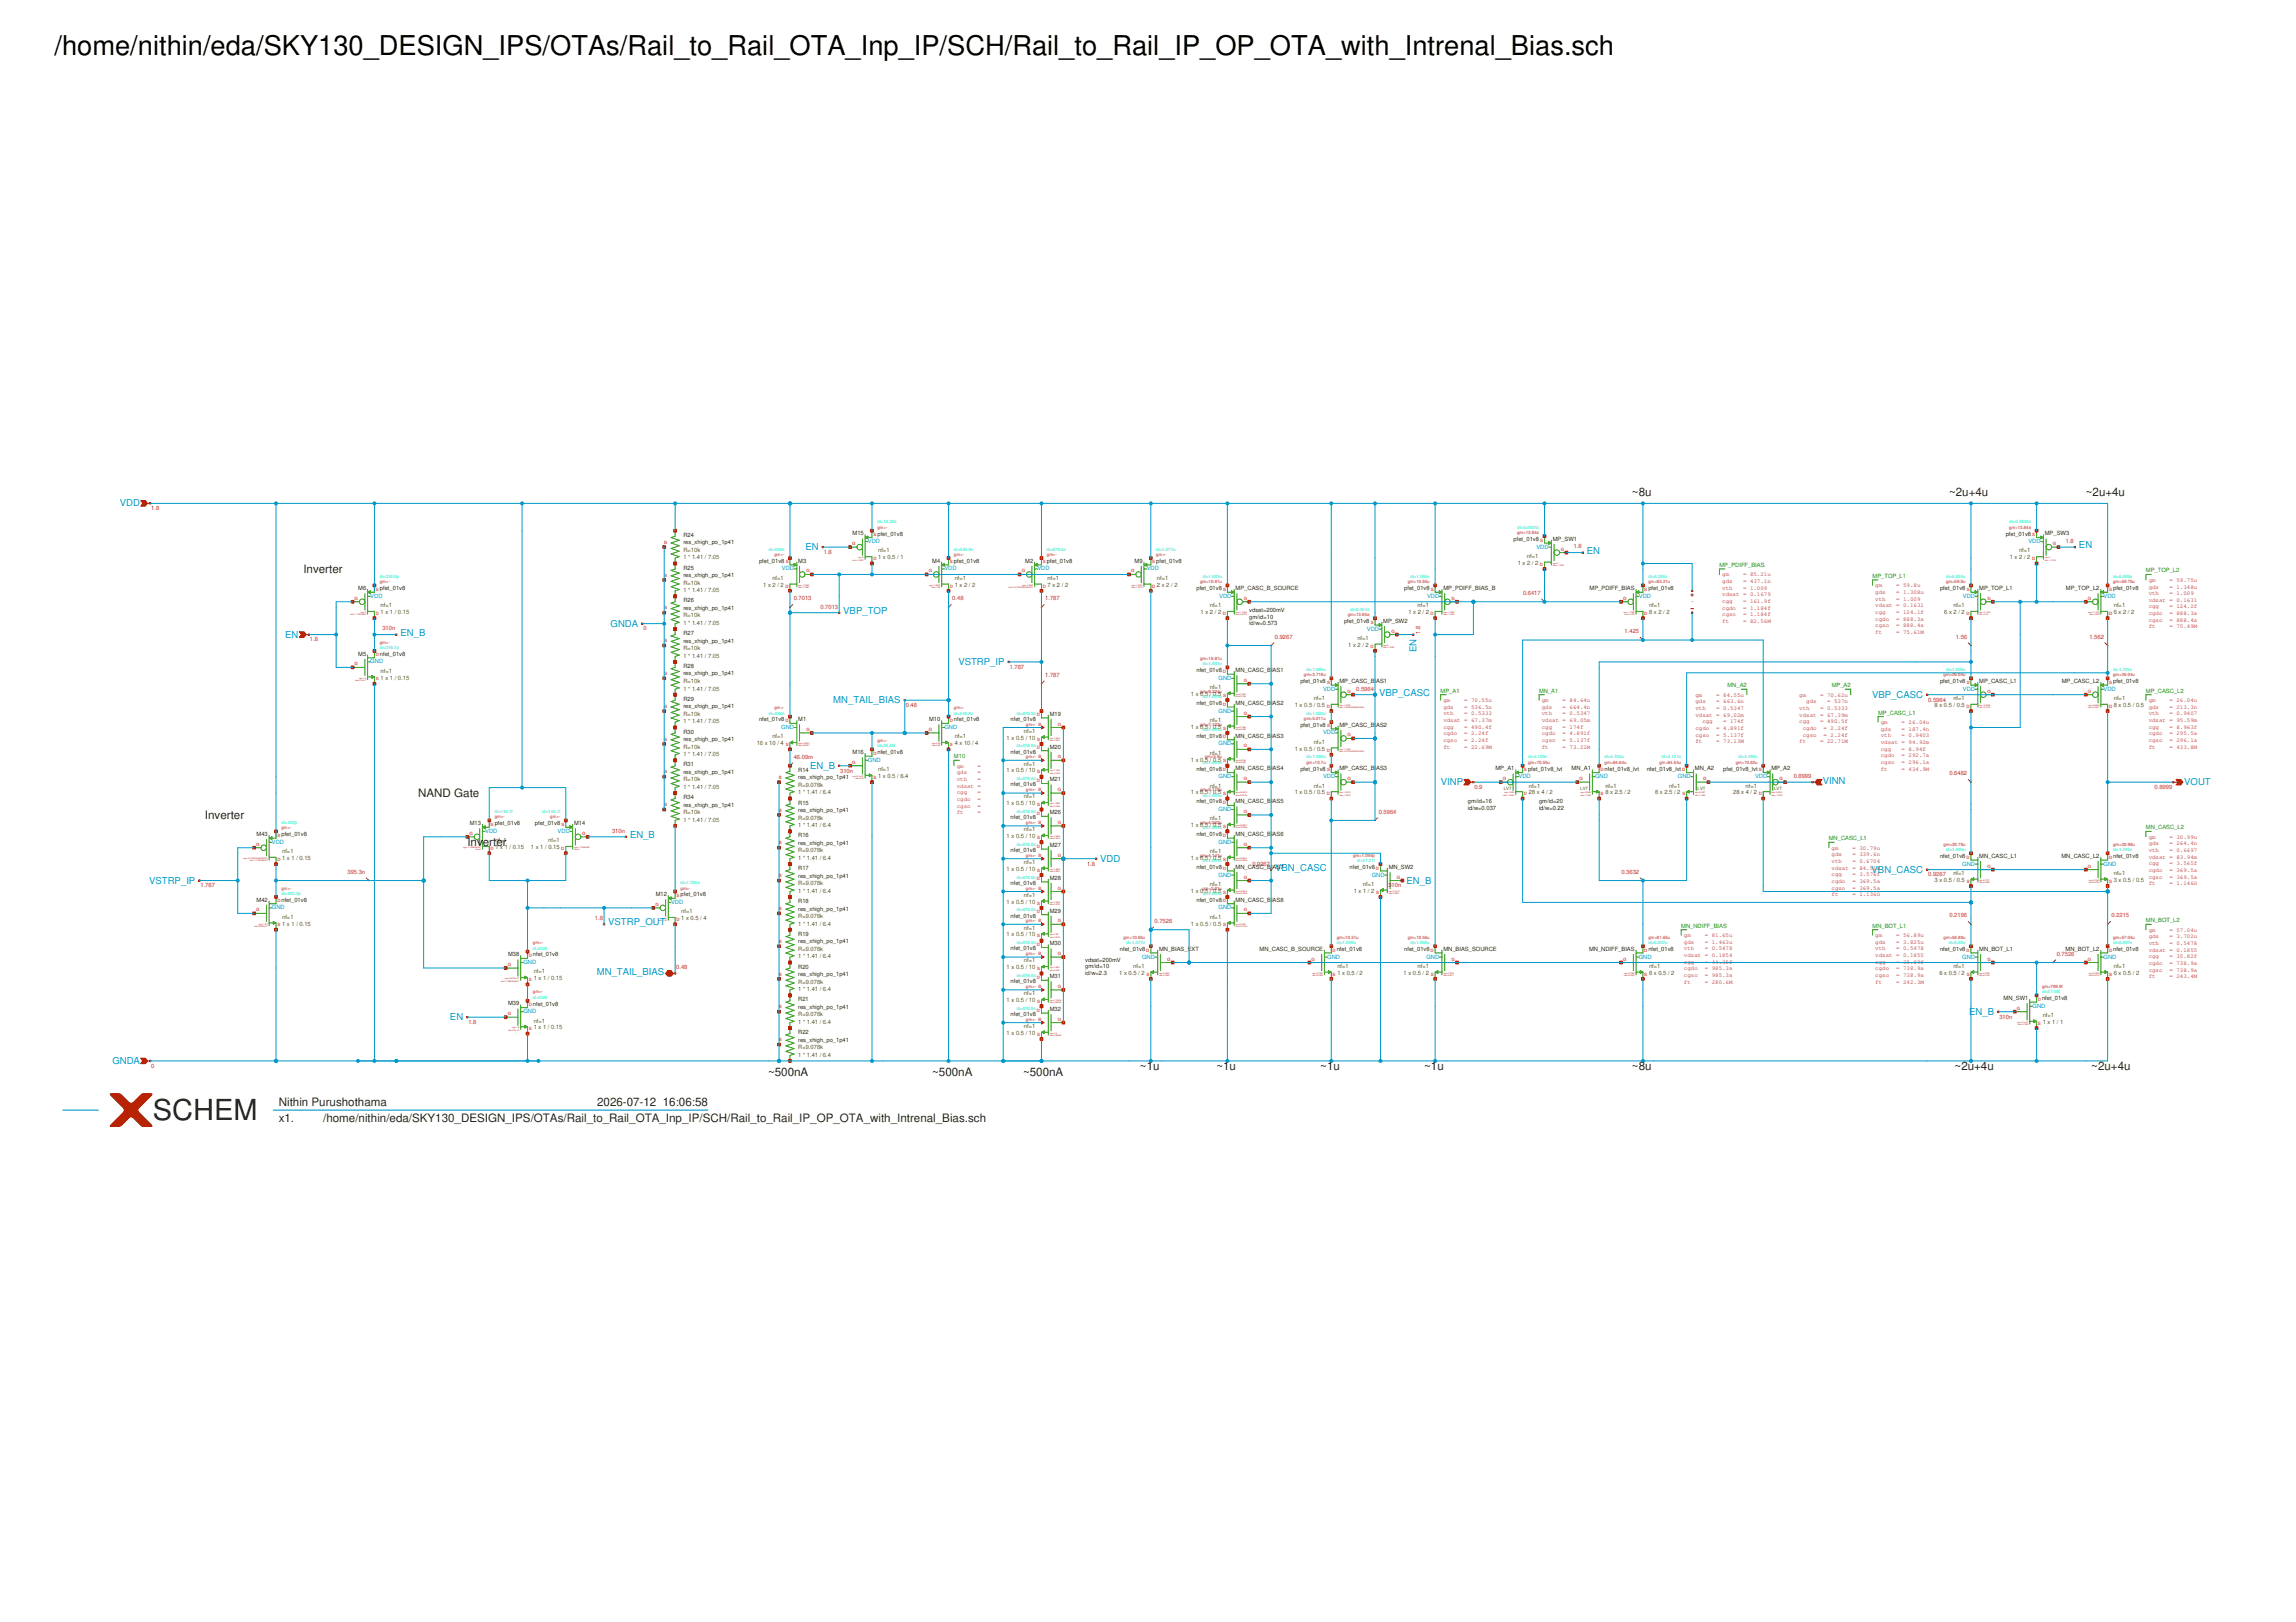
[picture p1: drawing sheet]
<svg xmlns="http://www.w3.org/2000/svg" width="297mm" height="210mm" viewBox="0 0 297 210" stroke-linecap="round" stroke-linejoin="round" font-family="sans-serif">
<defs><g id="words">
<text font-size="3.7" fill="#222" x="19.8" y="144.9">SCHEM</text>
<text font-size="3.5" x="7.1" y="7.1">/home/nithin/eda/SKY130_DESIGN_IPS/OTAs/Rail_to_Rail_OTA_Inp_IP/SCH/Rail_to_Rail_IP_OP_OTA_with_Intrenal_Bias.sch</text>
<g font-size="1.5" fill="#222">
<text x="211.1" y="64.2">~8u</text>
<text x="252.2" y="64.2">~2u+4u</text>
<text x="269.8" y="64.2">~2u+4u</text>
<text x="39.2" y="74.1">Inverter</text>
<text x="26.5" y="106">Inverter</text>
<text x="54.1" y="103.1">NAND Gate</text>
<text x="60.5" y="109.5">Inverter</text>
<text x="36.1" y="143.1">Nithin Purushothama</text>
<text x="77.3" y="143.1">2026-07-12 16:06:58</text>
<text x="99.4" y="139.2">~500nA</text>
<text x="120.6" y="139.2">~500nA</text>
<text x="132.4" y="139.2">~500nA</text>
<text x="147.5" y="138.5">~1u</text>
<text x="157.4" y="138.5">~1u</text>
<text x="170.8" y="138.5">~1u</text>
<text x="184.3" y="138.5">~1u</text>
<text x="211.1" y="138.5">~8u</text>
<text x="252.9" y="138.5">~2u+4u</text>
<text x="270.6" y="138.5">~2u+4u</text>
<text x="36.1" y="145.2">x1.</text>
<text x="41.8" y="145.2">/home/nithin/eda/SKY130_DESIGN_IPS/OTAs/Rail_to_Rail_OTA_Inp_IP/SCH/Rail_to_Rail_IP_OP_OTA_with_Intrenal_Bias.sch</text>
</g>
<g font-size="1.2" fill="#0098cb">
<text x="15.5" y="65.5">VDD</text>
<text x="104.2" y="71.2">EN</text>
<text x="205.3" y="71.7">EN</text>
<text x="269" y="71">EN</text>
<text x="36.9" y="82.5">EN</text>
<text x="51.8" y="82.3">EN_B</text>
<text x="79" y="81.1">GNDA</text>
<text x="109.1" y="79.4">VBP_TOP</text>
<text x="124" y="86.1">VSTRP_IP</text>
<text x="183.3" y="84.4" transform="rotate(-90 183.3 84.4)">EN</text>
<text x="107.8" y="91">MN_TAIL_BIAS</text>
<text x="178.4" y="90.1">VBP_CASC</text>
<text x="242.2" y="90.3">VBP_CASC</text>
<text x="104.8" y="99.5">EN_B</text>
<text x="186.4" y="101.6">VINP</text>
<text x="235.8" y="101.4">VINN</text>
<text x="282.6" y="101.6">VOUT</text>
<text x="81.5" y="108.4">EN_B</text>
<text x="142.3" y="111.5">VDD</text>
<text x="165" y="112.7">VBN_CASC</text>
<text x="242.1" y="113">VBN_CASC</text>
<text x="19.3" y="114.4">VSTRP_IP</text>
<text x="78.7" y="119.8">VSTRP_OUT</text>
<text x="182" y="114.4">EN_B</text>
<text x="77.2" y="126.2">MN_TAIL_BIAS</text>
<text x="254.8" y="131.4">EN_B</text>
<text x="14.5" y="137.7">GNDA</text>
<text x="58.2" y="132.1">EN</text>
</g>
<g font-size=".7" fill="#a92222">
<text x="19.6" y="66">1.8</text>
<text x="106.6" y="71.7">1.8</text>
<text x="203.6" y="71">1.8</text>
<text x="267.3" y="70.3">1.8</text>
<text x="102.7" y="77.7">0.7013</text>
<text x="123.2" y="77.7">0.48</text>
<text x="135.2" y="77.7">1.787</text>
<text x="197" y="77">0.6417</text>
<text x="222.8" y="74.6">gm</text>
<text x="222.8" y="75.5">gds</text>
<text x="222.8" y="76.3">vth</text>
<text x="222.8" y="77.2">vdsat = 0.1679</text>
<text x="225.5" y="74.6">= 85.21u</text>
<text x="225.5" y="75.5">= 437.1n</text>
<text x="225.5" y="76.3">= 1.009</text>
<text x="242.6" y="76">gm</text>
<text x="242.6" y="76.9">gds</text>
<text x="242.6" y="77.7">vth</text>
<text x="245.3" y="76">= 59.8u</text>
<text x="245.3" y="76.9">= 1.308u</text>
<text x="245.3" y="77.7">= 1.009</text>
<text x="278" y="75.3">gm</text>
<text x="278" y="76.2">gds</text>
<text x="278" y="77">vth</text>
<text x="278" y="77.9">vdsat = 0.1631</text>
<text x="280.7" y="75.3">= 59.75u</text>
<text x="280.7" y="76.2">= 1.348u</text>
<text x="280.7" y="77">= 1.009</text>
<text x="40.1" y="83">1.8</text>
<text x="49.5" y="81.6">310n</text>
<text x="83.2" y="81.6">0</text>
<text x="106.1" y="78.8">0.7013</text>
<text x="164.9" y="82.7">0.9267</text>
<text x="183.7" y="82" transform="rotate(-90 183.7 82)">1.8</text>
<text x="210.2" y="82">1.425</text>
<text x="218.9" y="78.1">-</text>
<text x="222.8" y="78">cgg</text>
<text x="222.8" y="78.9">cgdo</text>
<text x="222.8" y="79.8">cgso</text>
<text x="222.8" y="80.6">ft</text>
<text x="225.5" y="78">= 161.9f</text>
<text x="225.5" y="78.9">= 1.184f</text>
<text x="225.5" y="79.8">= 1.184f</text>
<text x="225.5" y="80.6">= 82.56M</text>
<text x="242.6" y="78.6">vdsat = 0.1631</text>
<text x="242.6" y="79.4">cgg</text>
<text x="242.6" y="80.3">cgdo</text>
<text x="242.6" y="81.2">cgso</text>
<text x="242.6" y="82">ft</text>
<text x="245.3" y="79.4">= 124.1f</text>
<text x="245.3" y="80.3">= 888.3a</text>
<text x="245.3" y="81.2">= 888.4a</text>
<text x="245.3" y="82">= 75.61M</text>
<text x="253" y="82.7">1.56</text>
<text x="270.3" y="82.7">1.562</text>
<text x="278" y="78.7">cgg</text>
<text x="278" y="79.6">cgdo</text>
<text x="278" y="80.5">cgso</text>
<text x="278" y="81.3">ft</text>
<text x="280.7" y="78.7">= 124.2f</text>
<text x="280.7" y="79.6">= 888.3a</text>
<text x="280.7" y="80.5">= 888.4a</text>
<text x="280.7" y="81.3">= 75.49M</text>
<text x="130.6" y="86.5">1.787</text>
<text x="135.2" y="87.6">1.787</text>
<text x="175.5" y="89.4">0.5964</text>
<text x="117.2" y="91.5">0.48</text>
<text x="186.7" y="90.9">gm</text>
<text x="186.7" y="91.7">gds</text>
<text x="186.7" y="92.6">vth</text>
<text x="186.7" y="93.4">vdsat = 67.37m</text>
<text x="186.7" y="94.3">cgg</text>
<text x="186.7" y="95.2">cgdo</text>
<text x="189.4" y="90.9">= 70.55u</text>
<text x="189.4" y="91.7">= 536.5n</text>
<text x="189.4" y="92.6">= 0.5333</text>
<text x="189.4" y="94.3">= 490.4f</text>
<text x="189.4" y="95.2">= 2.24f</text>
<text x="199.5" y="90.9">gm</text>
<text x="199.5" y="91.7">gds</text>
<text x="199.5" y="92.6">vth</text>
<text x="199.5" y="93.4">vdsat = 69.05m</text>
<text x="199.5" y="94.3">cgg</text>
<text x="199.5" y="95.2">cgdo</text>
<text x="202.2" y="90.9">= 84.64u</text>
<text x="202.2" y="91.7">= 664.4n</text>
<text x="202.2" y="92.6">= 0.5347</text>
<text x="202.2" y="94.3">= 174f</text>
<text x="202.2" y="95.2">= 4.891f</text>
<text x="219.3" y="90.2">gm</text>
<text x="219.3" y="91">gds</text>
<text x="219.3" y="91.9">vth</text>
<text x="219.3" y="92.7">vdsat = 69.02m</text>
<text x="219.3" y="94.5">cgdo</text>
<text x="219.3" y="95.3">cgso</text>
<text x="220.2" y="93.6">cgg</text>
<text x="222" y="90.2">= 84.55u</text>
<text x="222" y="91">= 663.6n</text>
<text x="222" y="91.9">= 0.5347</text>
<text x="222" y="94.5">= 4.891f</text>
<text x="222" y="95.3">= 5.137f</text>
<text x="222.9" y="93.6">= 174f</text>
<text x="232.8" y="90.2">gm</text>
<text x="232.8" y="91.9">vth</text>
<text x="232.8" y="92.7">vdsat = 67.39m</text>
<text x="232.8" y="93.6">cgg</text>
<text x="233.2" y="94.5">cgdo</text>
<text x="233.2" y="95.3">cgso</text>
<text x="233.7" y="91">gds</text>
<text x="235.5" y="90.2">= 70.62u</text>
<text x="235.5" y="91.9">= 0.5333</text>
<text x="235.5" y="93.6">= 490.5f</text>
<text x="235.9" y="94.5">= 2.24f</text>
<text x="235.9" y="95.3">= 2.24f</text>
<text x="236.4" y="91">= 537n</text>
<text x="243.3" y="93.7">gm</text>
<text x="243.3" y="94.6">gds</text>
<text x="243.3" y="95.4">vth</text>
<text x="246" y="93.7">= 26.04u</text>
<text x="246" y="94.6">= 187.4n</text>
<text x="246" y="95.4">= 0.9403</text>
<text x="249.5" y="90.8">0.5964</text>
<text x="278" y="90.9">gm</text>
<text x="278" y="91.7">gds</text>
<text x="278" y="92.6">vth</text>
<text x="278" y="93.4">vdsat = 95.59m</text>
<text x="278" y="94.3">cgg</text>
<text x="278" y="95.2">cgdo</text>
<text x="280.7" y="90.9">= 26.04u</text>
<text x="280.7" y="91.7">= 213.3n</text>
<text x="280.7" y="92.6">= 0.9407</text>
<text x="280.7" y="94.3">= 8.963f</text>
<text x="280.7" y="95.2">= 295.5a</text>
<text x="102.7" y="98.2">46.09m</text>
<text x="108.7" y="100">310n</text>
<text x="123.8" y="99.3">gm</text>
<text x="123.8" y="100.2">gds</text>
<text x="123.8" y="101.1">vth</text>
<text x="123.8" y="101.9">vdsat =</text>
<text x="126.5" y="99.3">=</text>
<text x="126.5" y="100.2">=</text>
<text x="126.5" y="101.1">=</text>
<text x="186.7" y="96">cgso</text>
<text x="186.7" y="96.9">ft</text>
<text x="189.4" y="96">= 2.24f</text>
<text x="189.4" y="96.9">= 22.69M</text>
<text x="199.5" y="96">cgso</text>
<text x="199.5" y="96.9">ft</text>
<text x="202.2" y="96">= 5.137f</text>
<text x="202.2" y="96.9">= 73.21M</text>
<text x="219.3" y="96.2">ft</text>
<text x="222" y="96.2">= 73.13M</text>
<text x="232.1" y="100.7">0.8999</text>
<text x="232.8" y="96.2">ft</text>
<text x="235.5" y="96.2">= 22.71M</text>
<text x="243.3" y="96.3">vdsat = 94.92m</text>
<text x="243.3" y="97.1">cgg</text>
<text x="243.3" y="98">cgdo</text>
<text x="243.3" y="98.9">cgso</text>
<text x="243.3" y="99.7">ft</text>
<text x="246" y="97.1">= 8.94f</text>
<text x="246" y="98">= 292.7a</text>
<text x="246" y="98.9">= 296.1a</text>
<text x="246" y="99.7">= 434.9M</text>
<text x="252.2" y="100.3">0.6482</text>
<text x="278" y="96">cgso</text>
<text x="278" y="96.9">ft</text>
<text x="280.7" y="96">= 296.1a</text>
<text x="280.7" y="96.9">= 433.8M</text>
<text x="79.2" y="107.8">310n</text>
<text x="123.8" y="102.8">cgg</text>
<text x="123.8" y="103.6">cgdo</text>
<text x="123.8" y="104.5">cgso</text>
<text x="123.8" y="105.4">ft</text>
<text x="126.5" y="102.8">=</text>
<text x="126.5" y="103.6">=</text>
<text x="126.5" y="104.5">=</text>
<text x="126.5" y="105.4">=</text>
<text x="178.4" y="105.3">0.5964</text>
<text x="190.8" y="102.1">0.9</text>
<text x="278.7" y="102.1">0.8999</text>
<text x="45" y="113.1">395.3n</text>
<text x="140.6" y="112">1.8</text>
<text x="162" y="112">0.9267</text>
<text x="209.8" y="113.1">0.3632</text>
<text x="237" y="110">gm</text>
<text x="237" y="110.8">gds</text>
<text x="237" y="111.7">vth</text>
<text x="237" y="112.5">vdsat = 84.51m</text>
<text x="237" y="113.4">cgg</text>
<text x="239.7" y="110">= 30.79u</text>
<text x="239.7" y="110.8">= 339.6n</text>
<text x="239.7" y="111.7">= 0.6704</text>
<text x="239.7" y="113.4">= 3.576f</text>
<text x="249.5" y="113.4">0.9267</text>
<text x="278" y="108.5">gm</text>
<text x="278" y="109.4">gds</text>
<text x="278" y="110.3">vth</text>
<text x="278" y="111.1">vdsat = 83.94m</text>
<text x="278" y="112">cgg</text>
<text x="278" y="112.8">cgdo</text>
<text x="278" y="113.7">cgso</text>
<text x="280.7" y="108.5">= 30.99u</text>
<text x="280.7" y="109.4">= 264.4n</text>
<text x="280.7" y="110.3">= 0.6697</text>
<text x="280.7" y="112">= 3.565f</text>
<text x="280.7" y="112.8">= 369.5a</text>
<text x="280.7" y="113.7">= 369.5a</text>
<text x="25.9" y="114.8">1.787</text>
<text x="77" y="119.1">1.8</text>
<text x="149.4" y="119.4">0.7526</text>
<text x="179.6" y="114.8">310n</text>
<text x="237" y="114.3">cgdo</text>
<text x="237" y="115.1">cgso</text>
<text x="237" y="116">ft</text>
<text x="239.7" y="114.3">= 369.5a</text>
<text x="239.7" y="115.1">= 369.5a</text>
<text x="239.7" y="116">= 1.136G</text>
<text x="252.2" y="118.7">0.2196</text>
<text x="273.2" y="118.7">0.2215</text>
<text x="278" y="114.6">ft</text>
<text x="280.7" y="114.6">= 1.146G</text>
<text x="87.5" y="125.4">0.48</text>
<text x="217.9" y="121.3">gm</text>
<text x="217.9" y="122.1">gds</text>
<text x="217.9" y="123">vth</text>
<text x="217.9" y="123.9">vdsat = 0.1854</text>
<text x="217.9" y="124.7">cgg</text>
<text x="217.9" y="125.6">cgdo</text>
<text x="220.6" y="121.3">= 81.65u</text>
<text x="220.6" y="122.1">= 1.463u</text>
<text x="220.6" y="123">= 0.5478</text>
<text x="220.6" y="124.7">= 44.35f</text>
<text x="220.6" y="125.6">= 985.3a</text>
<text x="242.6" y="121.3">gm</text>
<text x="242.6" y="122.1">gds</text>
<text x="242.6" y="123">vth</text>
<text x="242.6" y="123.9">vdsat = 0.1855</text>
<text x="242.6" y="124.7">cgg</text>
<text x="242.6" y="125.6">cgdo</text>
<text x="245.3" y="121.3">= 56.89u</text>
<text x="245.3" y="122.1">= 3.825u</text>
<text x="245.3" y="123">= 0.5478</text>
<text x="245.3" y="124.7">= 35.89f</text>
<text x="245.3" y="125.6">= 738.9a</text>
<text x="266.1" y="123.7">0.7526</text>
<text x="278" y="120.6">gm</text>
<text x="278" y="121.4">gds</text>
<text x="278" y="122.3">vth</text>
<text x="278" y="123.2">vdsat = 0.1855</text>
<text x="278" y="124">cgg</text>
<text x="278" y="124.9">cgdo</text>
<text x="278" y="125.7">cgso</text>
<text x="280.7" y="120.6">= 57.04u</text>
<text x="280.7" y="121.4">= 3.702u</text>
<text x="280.7" y="122.3">= 0.5478</text>
<text x="280.7" y="124">= 35.82f</text>
<text x="280.7" y="124.9">= 738.9a</text>
<text x="280.7" y="125.7">= 738.9a</text>
<text x="217.9" y="126.4">cgso</text>
<text x="217.9" y="127.3">ft</text>
<text x="220.6" y="126.4">= 985.3a</text>
<text x="220.6" y="127.3">= 280.6M</text>
<text x="242.6" y="126.4">cgso</text>
<text x="242.6" y="127.3">ft</text>
<text x="245.3" y="126.4">= 738.9a</text>
<text x="245.3" y="127.3">= 242.3M</text>
<text x="258.7" y="131.8">310n</text>
<text x="278" y="126.6">ft</text>
<text x="280.7" y="126.6">= 243.4M</text>
<text x="60.6" y="132.5">1.8</text>
<text x="19.6" y="138.2">0</text>
</g>
<g font-size=".7" fill="#222">
<text x="88.4" y="69.5">R24</text>
<text x="88.4" y="70.4">res_xhigh_po_1p41</text>
<text x="110.3" y="69.3">M15</text>
<text x="113.5" y="69.3">pfet_01v8</text>
<text x="195.8" y="70">pfet_01v8</text>
<text x="200.9" y="70">MP_SW1</text>
<text x="259.5" y="69.3">pfet_01v8</text>
<text x="264.5" y="69.3">MP_SW3</text>
<text x="46.3" y="76.4">M6</text>
<text x="49.1" y="76.4">pfet_01v8</text>
<text x="88.4" y="73.7">R25</text>
<text x="88.4" y="74.7">res_xhigh_po_1p41</text>
<text x="88.4" y="78">R26</text>
<text x="98.2" y="72.8">pfet_01v8</text>
<text x="103.3" y="72.8">M3</text>
<text x="120.6" y="72.8">M4</text>
<text x="123.4" y="72.8">pfet_01v8</text>
<text x="132.6" y="72.8">M2</text>
<text x="135.4" y="72.8">pfet_01v8</text>
<text x="146.8" y="72.8">M9</text>
<text x="149.6" y="72.8">pfet_01v8</text>
<text x="154.8" y="76.4">pfet_01v8</text>
<text x="159.8" y="76.4">MP_CASC_B_SOURCE</text>
<text x="181.7" y="76.4">pfet_01v8</text>
<text x="186.7" y="76.4">MP_PDIFF_BIAS_B</text>
<text x="205.7" y="76.4">MP_PDIFF_BIAS</text>
<text x="213.3" y="76.4">pfet_01v8</text>
<text x="251" y="76.4">pfet_01v8</text>
<text x="256.1" y="76.4">MP_TOP_L1</text>
<text x="267.3" y="76.4">MP_TOP_L2</text>
<text x="273.4" y="76.4">pfet_01v8</text>
<text x="88.4" y="78.9">res_xhigh_po_1p41</text>
<text x="88.4" y="82.2">R27</text>
<text x="88.4" y="83.2">res_xhigh_po_1p41</text>
<text x="161.6" y="79.2">vdsat=200mV</text>
<text x="161.6" y="80">gm/id=10</text>
<text x="161.6" y="80.9">id/w=0.573</text>
<text x="173.9" y="80.6">pfet_01v8</text>
<text x="178.9" y="80.6">MP_SW2</text>
<text x="46.3" y="84.8">M5</text>
<text x="49.1" y="84.9">nfet_01v8</text>
<text x="88.4" y="86.4">R28</text>
<text x="88.4" y="87.4">res_xhigh_po_1p41</text>
<text x="154.8" y="87">nfet_01v8</text>
<text x="159.8" y="87">MN_CASC_BIAS1</text>
<text x="168.2" y="88.4">pfet_01v8</text>
<text x="173.3" y="88.4">MP_CASC_BIAS1</text>
<text x="251" y="88.4">pfet_01v8</text>
<text x="256.1" y="88.4">MP_CASC_L1</text>
<text x="266.7" y="88.4">MP_CASC_L2</text>
<text x="273.4" y="88.4">pfet_01v8</text>
<text x="88.4" y="90.7">R29</text>
<text x="88.4" y="91.7">res_xhigh_po_1p41</text>
<text x="88.4" y="94.9">R30</text>
<text x="88.4" y="95.9">res_xhigh_po_1p41</text>
<text x="98.2" y="93.4">nfet_01v8</text>
<text x="103.3" y="93.3">M1</text>
<text x="120.2" y="93.3">M10</text>
<text x="123.4" y="93.4">nfet_01v8</text>
<text x="130.7" y="93.3">nfet_01v8</text>
<text x="135.8" y="92.6">M19</text>
<text x="154.8" y="95.5">nfet_01v8</text>
<text x="154.8" y="91.2">nfet_01v8</text>
<text x="159.8" y="95.5">MN_CASC_BIAS3</text>
<text x="159.8" y="91.2">MN_CASC_BIAS2</text>
<text x="168.2" y="94.1">pfet_01v8</text>
<text x="173.3" y="94">MP_CASC_BIAS2</text>
<text x="88.4" y="99.2">R31</text>
<text x="88.4" y="100.1">res_xhigh_po_1p41</text>
<text x="103.3" y="99.9">R14</text>
<text x="103.3" y="100.9">res_xhigh_po_1p41</text>
<text x="110.3" y="97.6">M16</text>
<text x="113.5" y="97.6">nfet_01v8</text>
<text x="130.7" y="97.5">nfet_01v8</text>
<text x="130.7" y="101.8">nfet_01v8</text>
<text x="135.8" y="96.9">M20</text>
<text x="135.8" y="101.1">M21</text>
<text x="154.8" y="99.7">nfet_01v8</text>
<text x="159.8" y="99.7">MN_CASC_BIAS4</text>
<text x="168.2" y="99.7">pfet_01v8</text>
<text x="173.3" y="99.7">MP_CASC_BIAS3</text>
<text x="193.5" y="99.7">MP_A1</text>
<text x="197.7" y="99.7">pfet_01v8_lvt</text>
<text x="203.3" y="99.7">MN_A1</text>
<text x="207.6" y="99.7">nfet_01v8_lvt</text>
<text x="213" y="99.7">nfet_01v8_lvt</text>
<text x="219.3" y="99.7">MN_A2</text>
<text x="222.9" y="99.7">pfet_01v8_lvt</text>
<text x="229.2" y="99.7">MP_A2</text>
<text x="60.8" y="106.8">M13</text>
<text x="64" y="106.8">pfet_01v8</text>
<text x="69.2" y="106.8">pfet_01v8</text>
<text x="74.3" y="106.8">M14</text>
<text x="88.4" y="103.4">R34</text>
<text x="88.4" y="104.4">res_xhigh_po_1p41</text>
<text x="103.3" y="104.1">R15</text>
<text x="103.3" y="105.1">res_xhigh_po_1p41</text>
<text x="130.7" y="106">nfet_01v8</text>
<text x="135.8" y="105.4">M26</text>
<text x="154.8" y="104">nfet_01v8</text>
<text x="159.8" y="103.9">MN_CASC_BIAS5</text>
<text x="189.9" y="103.9">gm/id=16</text>
<text x="189.9" y="104.8">id/w=0.037</text>
<text x="199.1" y="103.9">gm/id=20</text>
<text x="199.1" y="104.8">id/w=0.22</text>
<text x="33.2" y="108.2">M43</text>
<text x="36.4" y="108.2">pfet_01v8</text>
<text x="103.3" y="108.4">R16</text>
<text x="103.3" y="109.3">res_xhigh_po_1p41</text>
<text x="103.3" y="112.6">R17</text>
<text x="103.3" y="113.6">res_xhigh_po_1p41</text>
<text x="130.7" y="110.2">nfet_01v8</text>
<text x="135.8" y="109.6">M27</text>
<text x="135.8" y="113.9">M28</text>
<text x="154.8" y="112.5">nfet_01v8</text>
<text x="154.8" y="108.2">nfet_01v8</text>
<text x="159.8" y="112.4">MN_CASC_BIAS7</text>
<text x="159.8" y="108.2">MN_CASC_BIAS6</text>
<text x="174.6" y="112.5">nfet_01v8</text>
<text x="179.7" y="112.4">MN_SW2</text>
<text x="251" y="111">nfet_01v8</text>
<text x="256.1" y="111">MN_CASC_L1</text>
<text x="266.7" y="111">MN_CASC_L2</text>
<text x="273.4" y="111">nfet_01v8</text>
<text x="33.2" y="116.7">M42</text>
<text x="36.4" y="116.7">nfet_01v8</text>
<text x="84.8" y="116">M12</text>
<text x="88.1" y="116">pfet_01v8</text>
<text x="103.3" y="116.9">R18</text>
<text x="103.3" y="117.8">res_xhigh_po_1p41</text>
<text x="130.7" y="114.5">nfet_01v8</text>
<text x="130.7" y="118.7">nfet_01v8</text>
<text x="135.8" y="118.1">M29</text>
<text x="154.8" y="116.7">nfet_01v8</text>
<text x="159.8" y="116.7">MN_CASC_BIAS8</text>
<text x="65.7" y="123.8">M38</text>
<text x="69" y="123.8">nfet_01v8</text>
<text x="103.3" y="121.1">R19</text>
<text x="103.3" y="122.1">res_xhigh_po_1p41</text>
<text x="103.3" y="125.3">R20</text>
<text x="130.7" y="123">nfet_01v8</text>
<text x="135.8" y="122.3">M30</text>
<text x="140.4" y="124.5">vdsat=200mV</text>
<text x="140.4" y="125.3">gm/id=10</text>
<text x="144.9" y="123.1">nfet_01v8</text>
<text x="149.9" y="123">MN_BIAS_EXT</text>
<text x="163" y="123">MN_CASC_B_SOURCE</text>
<text x="172.9" y="123.1">nfet_01v8</text>
<text x="181.7" y="123.1">nfet_01v8</text>
<text x="186.7" y="123">MN_BIAS_SOURCE</text>
<text x="205.6" y="123">MN_NDIFF_BIAS</text>
<text x="213.3" y="123.1">nfet_01v8</text>
<text x="251" y="123.1">nfet_01v8</text>
<text x="256.1" y="123">MN_BOT_L1</text>
<text x="267.2" y="123">MN_BOT_L2</text>
<text x="273.4" y="123.1">nfet_01v8</text>
<text x="65.7" y="130.1">M39</text>
<text x="69" y="130.1">nfet_01v8</text>
<text x="103.3" y="126.3">res_xhigh_po_1p41</text>
<text x="103.3" y="129.6">R21</text>
<text x="103.3" y="130.6">res_xhigh_po_1p41</text>
<text x="130.7" y="127.2">nfet_01v8</text>
<text x="130.7" y="131.5">nfet_01v8</text>
<text x="135.8" y="126.6">M31</text>
<text x="135.8" y="130.8">M32</text>
<text x="140.4" y="126.2">id/w=2.3</text>
<text x="259.2" y="129.4">MN_SW1</text>
<text x="264.2" y="129.4">nfet_01v8</text>
<text x="103.3" y="133.8">R22</text>
<text x="103.3" y="134.8">res_xhigh_po_1p41</text>
</g>
<g font-size=".7" fill="#660">
<text x="88.4" y="71.4">R=10k</text>
<text x="113.6" y="71.5">nf=1</text>
<text x="261.2" y="71.5">nf=1</text>
<text x="88.4" y="72.4">1 * 1.41 / 7.05</text>
<text x="88.4" y="76.6">1 * 1.41 / 7.05</text>
<text x="88.4" y="75.7">R=10k</text>
<text x="98.7" y="75.9">1 x 2 / 2</text>
<text x="99.9" y="75">nf=1</text>
<text x="113.6" y="72.4">1 x 0.5 / 1</text>
<text x="123.5" y="75.9">1 x 2 / 2</text>
<text x="123.5" y="75">nf=1</text>
<text x="135.5" y="75.9">7 x 2 / 2</text>
<text x="135.5" y="75">nf=1</text>
<text x="149.7" y="75.9">2 x 2 / 2</text>
<text x="149.7" y="75">nf=1</text>
<text x="196.4" y="73.1">1 x 2 / 2</text>
<text x="197.5" y="72.2">nf=1</text>
<text x="260" y="72.4">1 x 2 / 2</text>
<text x="49.2" y="79.5">1 x 1 / 0.15</text>
<text x="49.2" y="78.6">nf=1</text>
<text x="88.4" y="80.9">1 * 1.41 / 7.05</text>
<text x="88.4" y="79.9">R=10k</text>
<text x="155.3" y="79.5">1 x 2 / 2</text>
<text x="156.5" y="78.6">nf=1</text>
<text x="174.4" y="83.7">1 x 2 / 2</text>
<text x="175.6" y="82.8">nf=1</text>
<text x="182.2" y="79.5">1 x 2 / 2</text>
<text x="183.4" y="78.6">nf=1</text>
<text x="213.3" y="79.5">8 x 2 / 2</text>
<text x="213.3" y="78.6">nf=1</text>
<text x="251.5" y="79.5">6 x 2 / 2</text>
<text x="252.7" y="78.6">nf=1</text>
<text x="273.5" y="79.5">6 x 2 / 2</text>
<text x="273.5" y="78.6">nf=1</text>
<text x="49.2" y="87.9">1 x 1 / 0.15</text>
<text x="49.2" y="87.1">nf=1</text>
<text x="88.4" y="85.1">1 * 1.41 / 7.05</text>
<text x="88.4" y="84.1">R=10k</text>
<text x="88.4" y="89.4">1 * 1.41 / 7.05</text>
<text x="88.4" y="88.4">R=10k</text>
<text x="156.5" y="89.2">nf=1</text>
<text x="88.4" y="93.6">1 * 1.41 / 7.05</text>
<text x="88.4" y="92.6">R=10k</text>
<text x="99.9" y="95.5">nf=1</text>
<text x="123.5" y="95.5">nf=1</text>
<text x="130.2" y="95.7">1 x 0.5 / 10</text>
<text x="132.5" y="94.8">nf=1</text>
<text x="154.1" y="90.1">1 x 0.5 / 0.5</text>
<text x="154.1" y="94.3">1 x 0.5 / 0.5</text>
<text x="156.5" y="93.4">nf=1</text>
<text x="167.5" y="91.5">1 x 0.5 / 0.5</text>
<text x="170" y="90.6">nf=1</text>
<text x="250.3" y="91.5">8 x 0.5 / 0.5</text>
<text x="252.7" y="90.6">nf=1</text>
<text x="273.5" y="91.5">8 x 0.5 / 0.5</text>
<text x="273.5" y="90.6">nf=1</text>
<text x="88.4" y="97.8">1 * 1.41 / 7.05</text>
<text x="88.4" y="96.9">R=10k</text>
<text x="88.4" y="101.1">R=10k</text>
<text x="97.9" y="96.4">16 x 10 / 4</text>
<text x="103.3" y="101.8">R=9.078k</text>
<text x="113.6" y="100.7">1 x 0.5 / 6.4</text>
<text x="113.6" y="99.8">nf=1</text>
<text x="123.5" y="96.4">4 x 10 / 4</text>
<text x="130.2" y="100">1 x 0.5 / 10</text>
<text x="132.5" y="99.1">nf=1</text>
<text x="154.1" y="98.6">1 x 0.5 / 0.5</text>
<text x="156.5" y="101.9">nf=1</text>
<text x="156.5" y="97.7">nf=1</text>
<text x="167.5" y="97.1">1 x 0.5 / 0.5</text>
<text x="170" y="96.3">nf=1</text>
<text x="170" y="101.9">nf=1</text>
<text x="197.8" y="101.9">nf=1</text>
<text x="207.7" y="101.9">nf=1</text>
<text x="215.9" y="101.9">nf=1</text>
<text x="225.8" y="101.9">nf=1</text>
<text x="88.4" y="102.1">1 * 1.41 / 7.05</text>
<text x="88.4" y="106.3">1 * 1.41 / 7.05</text>
<text x="88.4" y="105.4">R=10k</text>
<text x="103.3" y="102.8">1 * 1.41 / 6.4</text>
<text x="103.3" y="107">1 * 1.41 / 6.4</text>
<text x="103.3" y="106.1">R=9.078k</text>
<text x="130.2" y="104.2">1 x 0.5 / 10</text>
<text x="132.5" y="103.3">nf=1</text>
<text x="132.5" y="107.6">nf=1</text>
<text x="154.1" y="107">1 x 0.5 / 0.5</text>
<text x="154.1" y="102.8">1 x 0.5 / 0.5</text>
<text x="156.5" y="106.2">nf=1</text>
<text x="167.5" y="102.8">1 x 0.5 / 0.5</text>
<text x="197.8" y="102.8">28 x 4 / 2</text>
<text x="207.7" y="102.8">8 x 2.5 / 2</text>
<text x="214.1" y="102.8">8 x 2.5 / 2</text>
<text x="224.2" y="102.8">28 x 4 / 2</text>
<text x="36.5" y="111.3">1 x 1 / 0.15</text>
<text x="36.5" y="110.4">nf=1</text>
<text x="64.1" y="109.9">1 x 1 / 0.15</text>
<text x="64.1" y="109">nf=1</text>
<text x="68.7" y="109.9">1 x 1 / 0.15</text>
<text x="70.9" y="109">nf=1</text>
<text x="103.3" y="111.3">1 * 1.41 / 6.4</text>
<text x="103.3" y="110.3">R=9.078k</text>
<text x="130.2" y="108.5">1 x 0.5 / 10</text>
<text x="130.2" y="112.7">1 x 0.5 / 10</text>
<text x="132.5" y="111.8">nf=1</text>
<text x="154.1" y="111.3">1 x 0.5 / 0.5</text>
<text x="156.5" y="110.4">nf=1</text>
<text x="252.7" y="113.2">nf=1</text>
<text x="273.5" y="113.2">nf=1</text>
<text x="36.5" y="119.8">1 x 1 / 0.15</text>
<text x="36.5" y="118.9">nf=1</text>
<text x="88.1" y="119.1">1 x 0.5 / 4</text>
<text x="88.1" y="118.2">nf=1</text>
<text x="103.3" y="115.5">1 * 1.41 / 6.4</text>
<text x="103.3" y="114.6">R=9.078k</text>
<text x="103.3" y="119.8">1 * 1.41 / 6.4</text>
<text x="103.3" y="118.8">R=9.078k</text>
<text x="130.2" y="116.9">1 x 0.5 / 10</text>
<text x="132.5" y="116.1">nf=1</text>
<text x="154.1" y="119.8">1 x 0.5 / 0.5</text>
<text x="154.1" y="115.5">1 x 0.5 / 0.5</text>
<text x="156.5" y="118.9">nf=1</text>
<text x="156.5" y="114.6">nf=1</text>
<text x="175.1" y="115.5">1 x 1 / 2</text>
<text x="176.3" y="114.6">nf=1</text>
<text x="250.3" y="114.1">3 x 0.5 / 0.5</text>
<text x="273.5" y="114.1">3 x 0.5 / 0.5</text>
<text x="69" y="126">nf=1</text>
<text x="103.3" y="124">1 * 1.41 / 6.4</text>
<text x="103.3" y="123">R=9.078k</text>
<text x="130.2" y="121.2">1 x 0.5 / 10</text>
<text x="130.2" y="125.4">1 x 0.5 / 10</text>
<text x="132.5" y="120.3">nf=1</text>
<text x="132.5" y="124.5">nf=1</text>
<text x="146.6" y="125.3">nf=1</text>
<text x="173" y="125.3">nf=1</text>
<text x="183.4" y="125.3">nf=1</text>
<text x="213.3" y="125.3">nf=1</text>
<text x="252.7" y="125.3">nf=1</text>
<text x="273.5" y="125.3">nf=1</text>
<text x="69" y="126.8">1 x 1 / 0.15</text>
<text x="103.3" y="128.3">1 * 1.41 / 6.4</text>
<text x="103.3" y="127.3">R=9.078k</text>
<text x="103.3" y="131.5">R=9.078k</text>
<text x="130.2" y="129.7">1 x 0.5 / 10</text>
<text x="132.5" y="128.8">nf=1</text>
<text x="144.8" y="126.1">1 x 0.5 / 2</text>
<text x="173" y="126.1">1 x 0.5 / 2</text>
<text x="181.6" y="126.1">1 x 0.5 / 2</text>
<text x="213.3" y="126.1">8 x 0.5 / 2</text>
<text x="250.9" y="126.1">6 x 0.5 / 2</text>
<text x="264.3" y="131.6">nf=1</text>
<text x="273.5" y="126.1">6 x 0.5 / 2</text>
<text x="69" y="133.2">1 x 1 / 0.15</text>
<text x="69" y="132.3">nf=1</text>
<text x="103.3" y="132.5">1 * 1.41 / 6.4</text>
<text x="103.3" y="136.8">1 * 1.41 / 6.4</text>
<text x="103.3" y="135.8">R=9.078k</text>
<text x="130.2" y="133.9">1 x 0.5 / 10</text>
<text x="132.5" y="133">nf=1</text>
<text x="264.3" y="132.5">1 x 1 / 1</text>
</g>
<g font-size=".7" fill="#0098cb">
<text x="112.3" y="70.3">VDD</text>
<text x="198.8" y="71">VDD</text>
<text x="262.4" y="70.3">VDD</text>
<text x="47.9" y="77.4">VDD</text>
<text x="101.1" y="73.8">VDD</text>
<text x="122.2" y="73.8">VDD</text>
<text x="134.2" y="73.8">VDD</text>
<text x="148.4" y="73.8">VDD</text>
<text x="157.7" y="77.4">VDD</text>
<text x="184.6" y="77.4">VDD</text>
<text x="212" y="77.4">VDD</text>
<text x="253.9" y="77.4">VDD</text>
<text x="272.1" y="77.4">VDD</text>
<text x="176.8" y="81.6">VDD</text>
<text x="47.9" y="85.8">GND</text>
<text x="157.7" y="88">GND</text>
<text x="171.2" y="89.4">VDD</text>
<text x="253.9" y="89.4">VDD</text>
<text x="272.1" y="89.4">VDD</text>
<text x="101.1" y="94.3">GND</text>
<text x="122.2" y="94.3">GND</text>
<text x="157.7" y="92.2">GND</text>
<text x="171.2" y="95">VDD</text>
<text x="112.3" y="98.6">GND</text>
<text x="157.7" y="100.7">GND</text>
<text x="157.7" y="96.5">GND</text>
<text x="171.2" y="100.7">VDD</text>
<text x="196.5" y="100.7">VDD</text>
<text x="206.4" y="100.7">GND</text>
<text x="217.1" y="100.7">GND</text>
<text x="227.1" y="100.7">VDD</text>
<text x="62.8" y="107.8">VDD</text>
<text x="72.1" y="107.8">VDD</text>
<text x="157.7" y="104.9">GND</text>
<text x="35.2" y="109.2">VDD</text>
<text x="157.7" y="113.4">GND</text>
<text x="157.7" y="109.2">GND</text>
<text x="177.5" y="113.4">GND</text>
<text x="253.9" y="112">GND</text>
<text x="272.1" y="112">GND</text>
<text x="35.2" y="117.7">GND</text>
<text x="86.8" y="117">VDD</text>
<text x="157.7" y="117.7">GND</text>
<text x="67.7" y="124.7">GND</text>
<text x="147.8" y="124">GND</text>
<text x="171.7" y="124">GND</text>
<text x="184.5" y="124">GND</text>
<text x="212" y="124">GND</text>
<text x="253.9" y="124">GND</text>
<text x="272.1" y="124">GND</text>
<text x="67.7" y="131.1">GND</text>
<text x="262.9" y="130.4">GND</text>
</g>
<g font-size=".7" fill="#229800">
<text x="222.5" y="73.4">MP_PDIFF_BIAS</text>
<text x="242.3" y="74.8">MP_TOP_L1</text>
<text x="277.6" y="74.1">MP_TOP_L2</text>
<text x="186.4" y="89.6">MP_A1</text>
<text x="199.1" y="89.6">MN_A1</text>
<text x="223.5" y="88.9">MN_A2</text>
<text x="237" y="88.9">MP_A2</text>
<text x="277.6" y="89.6">MP_CASC_L2</text>
<text x="243" y="92.5">MP_CASC_L1</text>
<text x="123.4" y="98.1">M10</text>
<text x="277.6" y="107.3">MN_CASC_L2</text>
<text x="236.6" y="108.7">MN_CASC_L1</text>
<text x="277.6" y="119.4">MN_BOT_L2</text>
<text x="217.5" y="120.1">MN_NDIFF_BIAS</text>
<text x="242.3" y="120.1">MN_BOT_L1</text>
</g>
<g font-size=".6" fill="#fe0000">
<text x="85.9" y="70.4">B</text>
<text x="110.3" y="70.5">G</text>
<text x="113" y="69.4">S</text>
<text x="199.3" y="70.1">S</text>
<text x="201.9" y="71.3">G</text>
<text x="262.9" y="69.4">S</text>
<text x="265.6" y="70.5">G</text>
<text x="45.9" y="77.6">G</text>
<text x="48.6" y="76.4">S</text>
<text x="85.9" y="74.6">B</text>
<text x="101.6" y="76">D</text>
<text x="101.6" y="72.9">S</text>
<text x="104.3" y="74.1">G</text>
<text x="113" y="72.5">D</text>
<text x="120.2" y="74.1">G</text>
<text x="122.9" y="76">D</text>
<text x="122.9" y="72.9">S</text>
<text x="132.2" y="74.1">G</text>
<text x="134.9" y="76">D</text>
<text x="134.9" y="72.9">S</text>
<text x="146.3" y="74.1">G</text>
<text x="149.1" y="76">D</text>
<text x="149.1" y="72.9">S</text>
<text x="158.2" y="76.4">S</text>
<text x="160.9" y="77.6">G</text>
<text x="185.1" y="76.4">S</text>
<text x="187.8" y="77.6">G</text>
<text x="199.2" y="73.2">D</text>
<text x="210" y="77.6">G</text>
<text x="212.7" y="76.4">S</text>
<text x="254.4" y="76.4">S</text>
<text x="257.1" y="77.6">G</text>
<text x="262.9" y="72.5">D</text>
<text x="270.1" y="77.6">G</text>
<text x="272.9" y="76.4">S</text>
<text x="48.6" y="79.6">D</text>
<text x="85.9" y="78.9">B</text>
<text x="85.9" y="83.1">B</text>
<text x="158.2" y="79.6">D</text>
<text x="177.3" y="83.8">D</text>
<text x="177.3" y="80.7">S</text>
<text x="180" y="81.9">G</text>
<text x="185.1" y="79.6">D</text>
<text x="212.7" y="79.6">D</text>
<text x="254.4" y="79.6">D</text>
<text x="272.9" y="79.6">D</text>
<text x="45.9" y="86.1">G</text>
<text x="48.6" y="88.1">S</text>
<text x="48.6" y="84.9">D</text>
<text x="85.9" y="87.3">B</text>
<text x="158.2" y="87.1">D</text>
<text x="160.9" y="88.2">G</text>
<text x="171.7" y="88.5">S</text>
<text x="174.4" y="89.6">G</text>
<text x="254.4" y="88.5">S</text>
<text x="257.1" y="89.6">G</text>
<text x="270.1" y="89.6">G</text>
<text x="272.9" y="88.5">S</text>
<text x="85.9" y="91.6">B</text>
<text x="85.9" y="95.8">B</text>
<text x="101.6" y="93.4">D</text>
<text x="104.3" y="94.6">G</text>
<text x="120.2" y="94.6">G</text>
<text x="122.9" y="93.4">D</text>
<text x="134.2" y="92.7">D</text>
<text x="134.2" y="95.8">S</text>
<text x="136.9" y="93.9">G</text>
<text x="158.2" y="95.5">D</text>
<text x="158.2" y="91.3">D</text>
<text x="158.2" y="90.2">S</text>
<text x="158.2" y="94.4">S</text>
<text x="160.9" y="92.5">G</text>
<text x="171.6" y="91.6">D</text>
<text x="171.7" y="94.1">S</text>
<text x="174.4" y="95.3">G</text>
<text x="254.4" y="91.6">D</text>
<text x="272.9" y="91.6">D</text>
<text x="85.9" y="100.1">B</text>
<text x="100.8" y="100.8">B</text>
<text x="101.6" y="96.5">S</text>
<text x="110.3" y="98.8">G</text>
<text x="113" y="100.8">S</text>
<text x="113" y="97.7">D</text>
<text x="122.9" y="96.5">S</text>
<text x="134.2" y="97">D</text>
<text x="134.2" y="101.2">D</text>
<text x="134.2" y="100.1">S</text>
<text x="136.9" y="98.1">G</text>
<text x="158.2" y="99.8">D</text>
<text x="158.2" y="98.7">S</text>
<text x="160.9" y="101">G</text>
<text x="160.9" y="96.7">G</text>
<text x="171.6" y="97.3">D</text>
<text x="171.7" y="99.8">S</text>
<text x="174.4" y="101">G</text>
<text x="194.4" y="101">G</text>
<text x="197.2" y="99.8">S</text>
<text x="204.3" y="101">G</text>
<text x="207.1" y="99.8">D</text>
<text x="217.6" y="99.8">D</text>
<text x="220.3" y="101">G</text>
<text x="227.6" y="99.8">S</text>
<text x="230.2" y="101">G</text>
<text x="63.5" y="106.9">S</text>
<text x="72.6" y="106.9">S</text>
<text x="85.9" y="104.3">B</text>
<text x="100.8" y="105">B</text>
<text x="134.2" y="105.4">D</text>
<text x="134.2" y="104.3">S</text>
<text x="136.9" y="102.4">G</text>
<text x="136.9" y="106.6">G</text>
<text x="158.2" y="104">D</text>
<text x="158.2" y="107.2">S</text>
<text x="158.2" y="102.9">S</text>
<text x="160.9" y="105.2">G</text>
<text x="171.6" y="102.9">D</text>
<text x="197.2" y="102.9">D</text>
<text x="207.1" y="102.9">S</text>
<text x="217.7" y="102.9">S</text>
<text x="227.5" y="102.9">D</text>
<text x="33.1" y="109.5">G</text>
<text x="35.9" y="111.4">D</text>
<text x="35.9" y="108.3">S</text>
<text x="60.7" y="108">G</text>
<text x="63.5" y="110">D</text>
<text x="72.6" y="110">D</text>
<text x="75.3" y="108">G</text>
<text x="100.8" y="109.3">B</text>
<text x="100.8" y="113.5">B</text>
<text x="134.2" y="109.7">D</text>
<text x="134.2" y="113.9">D</text>
<text x="134.2" y="108.6">S</text>
<text x="134.2" y="112.8">S</text>
<text x="136.9" y="110.9">G</text>
<text x="158.2" y="112.5">D</text>
<text x="158.2" y="108.3">D</text>
<text x="158.2" y="111.4">S</text>
<text x="160.9" y="113.7">G</text>
<text x="160.9" y="109.5">G</text>
<text x="178" y="112.5">D</text>
<text x="180.7" y="113.7">G</text>
<text x="254.4" y="111.1">D</text>
<text x="257.1" y="112.3">G</text>
<text x="270.1" y="112.3">G</text>
<text x="272.9" y="111.1">D</text>
<text x="33.1" y="117.9">G</text>
<text x="35.9" y="119.9">S</text>
<text x="35.9" y="116.8">D</text>
<text x="84.8" y="117.2">G</text>
<text x="87.5" y="119.2">D</text>
<text x="87.5" y="116.1">S</text>
<text x="100.8" y="117.8">B</text>
<text x="134.2" y="118.2">D</text>
<text x="134.2" y="117.1">S</text>
<text x="136.9" y="115.1">G</text>
<text x="136.9" y="119.4">G</text>
<text x="158.2" y="116.8">D</text>
<text x="158.2" y="119.9">S</text>
<text x="158.2" y="115.6">S</text>
<text x="160.9" y="117.9">G</text>
<text x="178" y="115.6">S</text>
<text x="254.4" y="114.2">S</text>
<text x="272.9" y="114.2">S</text>
<text x="65.7" y="125">G</text>
<text x="68.4" y="123.8">D</text>
<text x="100.8" y="122">B</text>
<text x="134.2" y="122.4">D</text>
<text x="134.2" y="121.3">S</text>
<text x="134.2" y="125.5">S</text>
<text x="136.9" y="123.6">G</text>
<text x="148.3" y="123.1">D</text>
<text x="151" y="124.3">G</text>
<text x="169.7" y="124.3">G</text>
<text x="172.4" y="123.1">D</text>
<text x="185.1" y="123.1">D</text>
<text x="187.8" y="124.3">G</text>
<text x="210" y="124.3">G</text>
<text x="212.7" y="123.1">D</text>
<text x="254.4" y="123.1">D</text>
<text x="257.1" y="124.3">G</text>
<text x="270.1" y="124.3">G</text>
<text x="272.9" y="123.1">D</text>
<text x="65.7" y="131.4">G</text>
<text x="68.4" y="127">S</text>
<text x="68.4" y="130.2">D</text>
<text x="100.8" y="126.3">B</text>
<text x="100.8" y="130.5">B</text>
<text x="134.2" y="126.7">D</text>
<text x="134.2" y="130.9">D</text>
<text x="134.2" y="129.8">S</text>
<text x="136.9" y="127.8">G</text>
<text x="148.3" y="126.3">S</text>
<text x="172.4" y="126.3">S</text>
<text x="185.1" y="126.3">S</text>
<text x="212.7" y="126.3">S</text>
<text x="254.4" y="126.3">S</text>
<text x="260.9" y="130.7">G</text>
<text x="263.7" y="129.5">D</text>
<text x="272.9" y="126.3">S</text>
<text x="68.4" y="133.3">S</text>
<text x="100.8" y="134.7">B</text>
<text x="134.2" y="134">S</text>
<text x="136.9" y="132.1">G</text>
<text x="263.7" y="132.6">S</text>
</g>
<g font-size=".6" fill="#00fecb">
<text x="99.5" y="71.3">id=539n</text>
<text x="113.5" y="67.7">id=10.36a</text>
<text x="123.4" y="71.3">id=540.2n</text>
<text x="135.4" y="71.3">id=676.6n</text>
<text x="149.6" y="71.3">id=1.077u</text>
<text x="196.3" y="68.4">id=0.4507a</text>
<text x="260" y="67.7">id=0.4506a</text>
<text x="49.1" y="74.8">id=316.8p</text>
<text x="155.6" y="74.8">id=1.061u</text>
<text x="182.5" y="74.8">id=1.065u</text>
<text x="213.3" y="74.8">id=8.389u</text>
<text x="251.8" y="74.8">id=5.804u</text>
<text x="273.4" y="74.8">id=5.802u</text>
<text x="49.1" y="84">id=318.1p</text>
<text x="174.7" y="79">id=0.451a</text>
<text x="155.6" y="86.1">id=1.061u</text>
<text x="169" y="86.8">id=1.059u</text>
<text x="251.8" y="86.8">id=1.698u</text>
<text x="273.4" y="86.8">id=1.701u</text>
<text x="99.5" y="92.5">id=539n</text>
<text x="123.4" y="92.5">id=540.2n</text>
<text x="131.5" y="92.5">id=676.6n</text>
<text x="155.6" y="94.6">id=1.061u</text>
<text x="155.6" y="90.4">id=1.061u</text>
<text x="169" y="92.5">id=1.059u</text>
<text x="113.5" y="96.7">id=20.42f</text>
<text x="131.5" y="96.7">id=676.6n</text>
<text x="131.5" y="101">id=676.6n</text>
<text x="155.6" y="98.8">id=1.061u</text>
<text x="169" y="98.1">id=1.059u</text>
<text x="197.7" y="98.1">id=4.192u</text>
<text x="207.6" y="98.1">id=4.106u</text>
<text x="215" y="98.1">id=4.101u</text>
<text x="224.9" y="98.1">id=4.196u</text>
<text x="36.4" y="106.6">id=402p</text>
<text x="64" y="105.2">id=118.7f</text>
<text x="70.2" y="105.2">id=118.7f</text>
<text x="131.5" y="105.2">id=676.6n</text>
<text x="155.6" y="107.3">id=1.061u</text>
<text x="155.6" y="103.1">id=1.061u</text>
<text x="131.5" y="109.5">id=676.6n</text>
<text x="131.5" y="113.7">id=676.6n</text>
<text x="155.6" y="111.6">id=1.061u</text>
<text x="175.6" y="111.6">id=37.21f</text>
<text x="251.8" y="110.2">id=1.698u</text>
<text x="273.4" y="110.2">id=1.701u</text>
<text x="36.4" y="115.8">id=403.3p</text>
<text x="88.1" y="114.4">id=1.768a</text>
<text x="131.5" y="117.9">id=676.6n</text>
<text x="155.6" y="115.8">id=1.061u</text>
<text x="69" y="122.9">id=236f</text>
<text x="131.5" y="122.2">id=676.6n</text>
<text x="145.7" y="122.2">id=1.077u</text>
<text x="172.9" y="122.2">id=1.059u</text>
<text x="182.5" y="122.2">id=1.065u</text>
<text x="213.3" y="122.2">id=8.207u</text>
<text x="252.1" y="122.2">id=5.89u</text>
<text x="273.4" y="122.2">id=5.897u</text>
<text x="69" y="129.3">id=236f</text>
<text x="131.5" y="126.4">id=676.6n</text>
<text x="131.5" y="130.7">id=676.6n</text>
<text x="264.2" y="128.6">id=27.08f</text>
</g>
<g font-size=".6" fill="#a92222">
<text x="100.2" y="72">gm=-</text>
<text x="113.5" y="68.4">gm=-</text>
<text x="123.4" y="72">gm=-</text>
<text x="135.4" y="72">gm=-</text>
<text x="149.6" y="72">gm=-</text>
<text x="196.3" y="69.1">gm=13.84a</text>
<text x="259.9" y="68.4">gm=13.84a</text>
<text x="49.1" y="75.5">gm=-</text>
<text x="155.3" y="75.5">gm=10.81u</text>
<text x="182.1" y="75.5">gm=10.84u</text>
<text x="213.3" y="75.5">gm=85.21u</text>
<text x="251.8" y="75.5">gm=59.8u</text>
<text x="273.4" y="75.5">gm=59.75u</text>
<text x="49.1" y="83.3">gm=-</text>
<text x="174.4" y="79.7">gm=13.85a</text>
<text x="155.3" y="85.4">gm=16.81u</text>
<text x="155.3" y="89.6">gm=9.324u</text>
<text x="168.7" y="87.5">gm=3.719u</text>
<text x="251.5" y="87.5">gm=26.04u</text>
<text x="273.4" y="87.5">gm=26.04u</text>
<text x="100.2" y="91.8">gm=-</text>
<text x="123.4" y="91.8">gm=-</text>
<text x="132.7" y="93.9">gm=- B</text>
<text x="155.3" y="93.9">gm=7.102u</text>
<text x="168.7" y="93.2">gm=5.011u</text>
<text x="113.5" y="96">gm=-</text>
<text x="132.7" y="98.1">gm=- B</text>
<text x="155.9" y="98.1">gm=5.9u</text>
<text x="169" y="98.8">gm=10.7u</text>
<text x="197.7" y="98.8">gm=70.55u</text>
<text x="207.6" y="98.8">gm=84.64u</text>
<text x="214.7" y="98.8">gm=84.55u</text>
<text x="224.6" y="98.8">gm=70.62u</text>
<text x="36.4" y="107.3">gm=-</text>
<text x="64" y="105.9">gm=-</text>
<text x="71.2" y="105.9">gm=-</text>
<text x="132.7" y="102.4">gm=- B</text>
<text x="132.7" y="106.6">gm=- B</text>
<text x="155.3" y="106.6">gm=4.562u</text>
<text x="155.3" y="102.4">gm=5.119u</text>
<text x="132.7" y="110.9">gm=- B</text>
<text x="155.3" y="110.9">gm=4.141u</text>
<text x="175.1" y="110.9">gm=1.044p</text>
<text x="251.5" y="109.5">gm=30.79u</text>
<text x="273.4" y="109.5">gm=30.99u</text>
<text x="36.4" y="115.1">gm=-</text>
<text x="88.1" y="115.1">gm=-</text>
<text x="132.7" y="115.1">gm=- B</text>
<text x="132.7" y="119.4">gm=- B</text>
<text x="155.6" y="115.1">gm=3.81u</text>
<text x="69" y="122.2">gm=-</text>
<text x="132.7" y="123.6">gm=- B</text>
<text x="145.4" y="121.5">gm=10.65u</text>
<text x="172.9" y="121.5">gm=10.51u</text>
<text x="182.1" y="121.5">gm=10.56u</text>
<text x="213.3" y="121.5">gm=81.65u</text>
<text x="251.5" y="121.5">gm=56.89u</text>
<text x="273.4" y="121.5">gm=57.04u</text>
<text x="69" y="128.6">gm=-</text>
<text x="132.7" y="127.8">gm=- B</text>
<text x="264.2" y="127.8">gm=799.9f</text>
<text x="132.7" y="132.1">gm=- B</text>
</g>
<g font-size=".6" fill="#660">
<text x="194.5" y="102.2">LVT</text>
<text x="204.4" y="102.2">LVT</text>
<text x="219.6" y="102.2">LVT</text>
<text x="229.5" y="102.2">LVT</text>
</g>
<g font-size=".3" fill="#a92222">
<text x="103.3" y="75.8">vgs=-1.0987</text>
<text x="103.3" y="76.1">vds=-1.0987</text>
<text x="110.3" y="72.6">vds=-1.0987</text>
<text x="111" y="72.3">vgs=0</text>
<text x="120.2" y="75.8">vgs=-1.0987</text>
<text x="120.5" y="76.1">vds=-1.32</text>
<text x="130.5" y="76.1">vds=-0.0130000000000001</text>
<text x="132.2" y="75.8">vgs=-1.0987</text>
<text x="146.4" y="75.8">vgs=-1.0987</text>
<text x="146.4" y="76.1">vds=-1.0474</text>
<text x="200.9" y="73">vgs=0</text>
<text x="200.9" y="73.3">vds=-1.1583</text>
<text x="264.5" y="72.3">vgs=0</text>
<text x="264.5" y="72.6">vds=-1.1518</text>
<text x="45.3" y="79.6">vds=-1.79999969</text>
<text x="46.7" y="79.3">vgs=0</text>
<text x="159.8" y="79.3">vgs=-1.1583</text>
<text x="159.8" y="79.6">vds=-0.8733</text>
<text x="178.9" y="83.6">vgs=0</text>
<text x="178.9" y="83.9">vds=-1.2036</text>
<text x="186.7" y="79.3">vgs=-1.1583</text>
<text x="186.7" y="79.6">vds=-1.1583</text>
<text x="210" y="79.3">vgs=-1.1583</text>
<text x="210.2" y="79.6">vds=-0.375</text>
<text x="256.1" y="79.3">vgs=-1.1518</text>
<text x="256.1" y="79.6">vds=-0.24</text>
<text x="270.2" y="79.3">vgs=-1.1518</text>
<text x="270.3" y="79.6">vds=-0.238</text>
<text x="45.9" y="88.1">vds=3.1e-07</text>
<text x="46.5" y="87.8">vgs=1.8</text>
<text x="159.8" y="89.9">vgs=0.7359</text>
<text x="135.8" y="95.6">vgs=1.0567</text>
<text x="135.8" y="95.9">vds=1.0437</text>
<text x="159.8" y="90.2">vds=0.7359</text>
<text x="159.8" y="94.2">vgs=0.7845</text>
<text x="159.8" y="94.5">vds=0.0486</text>
<text x="173.3" y="91.4">vgs=-1.2036</text>
<text x="173.3" y="91.7">vds=-0.0569999999999999</text>
<text x="256.1" y="91.4">vgs=-0.9636</text>
<text x="256.1" y="91.7">vds=-0.9118</text>
<text x="270.2" y="91.4">vgs=-0.9656</text>
<text x="270.2" y="91.7">vds=-0.6621</text>
<text x="103.3" y="96.3">vgs=0.43391</text>
<text x="103.3" y="96.6">vds=0.65521</text>
<text x="110.3" y="100.5">vgs=3.1e-07</text>
<text x="110.7" y="100.8">vds=0.48</text>
<text x="120.6" y="96.3">vgs=0.48</text>
<text x="120.6" y="96.6">vds=0.48</text>
<text x="135.8" y="99.8">vgs=1.1996</text>
<text x="135.8" y="100.1">vds=0.1429</text>
<text x="159.8" y="98.4">vgs=0.8184</text>
<text x="159.8" y="98.7">vds=0.0339</text>
<text x="173.3" y="97">vgs=-1.1466</text>
<text x="173.3" y="97.3">vds=-0.0790000000000002</text>
<text x="135.8" y="104.1">vgs=1.3082</text>
<text x="135.8" y="104.4">vds=0.1086</text>
<text x="159.8" y="106.9">vgs=0.86927</text>
<text x="159.8" y="107.2">vds=0.02348</text>
<text x="159.8" y="102.7">vgs=0.84579</text>
<text x="159.8" y="103">vds=0.02739</text>
<text x="173.3" y="102.7">vgs=-1.0676</text>
<text x="173.3" y="103">vds=-1.0676</text>
<text x="194.5" y="103">vds=-1.2054</text>
<text x="194.6" y="102.7">vgs=-0.525</text>
<text x="204.5" y="102.7">vgs=0.5368</text>
<text x="204.5" y="103">vds=1.1968</text>
<text x="219.3" y="102.7">vgs=0.5367</text>
<text x="219.3" y="103">vds=1.1988</text>
<text x="229.2" y="102.7">vgs=-0.5251</text>
<text x="229.2" y="103">vds=-1.2035</text>
<text x="31.4" y="111.2">vgs=-0.0130000000000001</text>
<text x="32.3" y="111.5">vds=-1.7999996047</text>
<text x="59.9" y="109.7">vgs=-1.7999996047</text>
<text x="61.5" y="110">vds=0</text>
<text x="74.3" y="109.7">vgs=-1.79999969</text>
<text x="74.3" y="110">vds=0</text>
<text x="135.8" y="108.3">vgs=1.3996</text>
<text x="135.8" y="108.6">vds=0.0914</text>
<text x="135.8" y="112.6">vgs=1.4803</text>
<text x="135.8" y="112.9">vds=0.0807</text>
<text x="159.8" y="111.2">vgs=0.89016</text>
<text x="159.8" y="111.5">vds=0.02089</text>
<text x="256.1" y="114">vgs=0.7071</text>
<text x="270.2" y="114">vgs=0.7052</text>
<text x="32.9" y="119.9">vds=3.953e-07</text>
<text x="33.4" y="119.6">vgs=1.787</text>
<text x="85.1" y="119.2">vds=-1.32</text>
<text x="85.6" y="118.9">vgs=0</text>
<text x="135.8" y="116.8">vgs=1.5535</text>
<text x="135.8" y="117.1">vds=0.0732</text>
<text x="159.8" y="115.4">vgs=0.90915</text>
<text x="159.8" y="115.7">vds=0.01899</text>
<text x="159.8" y="119.6">vgs=0.9267</text>
<text x="159.8" y="119.9">vds=0.01755</text>
<text x="179.7" y="115.4">vgs=3.1e-07</text>
<text x="179.7" y="115.7">vds=0.9267</text>
<text x="256.1" y="114.3">vds=0.4286</text>
<text x="270.2" y="114.3">vds=0.6784</text>
<text x="135.8" y="121.1">vgs=1.621</text>
<text x="135.8" y="121.4">vds=0.0675</text>
<text x="135.8" y="125.3">vgs=1.6841</text>
<text x="135.8" y="125.6">vds=0.0631</text>
<text x="64.8" y="127">vds=1.79999999977</text>
<text x="65.3" y="126.7">vgs=3.9507e-07</text>
<text x="135.8" y="129.5">vgs=1.74354</text>
<text x="135.8" y="129.8">vds=0.05944</text>
<text x="149.9" y="126">vgs=0.7526</text>
<text x="149.9" y="126.3">vds=0.7526</text>
<text x="169.8" y="126">vgs=0.7526</text>
<text x="169.8" y="126.3">vds=0.5964</text>
<text x="186.7" y="126">vgs=0.7526</text>
<text x="186.7" y="126.3">vds=0.6417</text>
<text x="210.1" y="126">vgs=0.7526</text>
<text x="210.1" y="126.3">vds=0.3632</text>
<text x="256.1" y="126">vgs=0.7526</text>
<text x="256.1" y="126.3">vds=0.2196</text>
<text x="270.2" y="126">vgs=0.7526</text>
<text x="270.2" y="126.3">vds=0.2215</text>
<text x="65.7" y="133.4">vds=2.3e-10</text>
<text x="66.3" y="133.1">vgs=1.8</text>
<text x="135.8" y="133.8">vgs=1.8</text>
<text x="135.8" y="134.1">vds=0.05646</text>
<text x="261" y="132.4">vgs=3.1e-07</text>
<text x="261.1" y="132.7">vds=0.7526</text>
</g>
</g></defs>
<path d="M269.8 124.6h1.6M271.4 123.5v2.1M271.8 123v3.2M271.8 125.8h.5M271.8 123.9h.3M272.7 122.4v.9h-.9M272.7 125.8v.9" fill="none" stroke="#229800" stroke-width=".13"/>
<path d="M272.3 125.6l.4 .2-.4 .2z" fill="#229800"/>
<path d="M269.8 112.5h1.6M271.4 111.5v2.1M271.8 110.9v3.2M271.8 113.8h.5M271.8 111.8h.3M272.7 110.4v.9h-.9M272.7 113.8v.9M272.3 125.6l.4 .2-.4 .2z" fill="none" stroke="#229800" stroke-width=".13"/>
<path d="M272.3 113.6l.4 .2-.4 .2z" fill="#229800"/>
<path d="M272.3 113.6l.4 .2-.4 .2zM255 122.4v.9h.9M255 125.8v.9M255.3 125.8h.6M255.5 123.9h.4M255.9 123v3.2M256.2 124.6h1.6M256.2 123.5v2.1" fill="none" stroke="#229800" stroke-width=".13"/>
<path d="M255 125.8l.3-.2v.4z" fill="#229800"/>
<path d="M255 110.4v.9h.9M255 113.8v.9M255.3 113.8h.6M255.5 111.8h.4M255.9 110.9v3.2M256.2 112.5h1.6M256.2 111.5v2.1M255 125.8l.3-.2v.4z" fill="none" stroke="#229800" stroke-width=".13"/>
<path d="M255 113.8l.3-.2v.4z" fill="#229800"/>
<path d="M269.8 89.9h.9M271.4 88.8v2.2M271.8 88.3v3.2M271.8 91.1h.9v.9M271.8 89.2h.3M272.7 87.8v.9h-.6M255 113.8l.3-.2v.4z" fill="none" stroke="#229800" stroke-width=".13"/>
<path d="M271.8 88.7l.3-.2v.3z" fill="#229800"/>
<g fill="none" stroke="#229800" stroke-width=".13">
<path d="M255 87.8v.9h.5M255.5 89.2h.4M255.9 88.3v3.2M255.9 91.1h-.9v.9M256.2 88.8v2.2M256.9 89.9h.9M271.8 88.7l.3-.2v.3z"/>
<circle cx="271.1" cy="89.9" r=".35"/>
</g>
<path d="M255.5 88.5l.4 .2-.4 .1z" fill="#229800"/>
<g fill="none" stroke="#229800" stroke-width=".13">
<path d="M255 75.8v.8h.5M255.5 77.2h.4M255.9 76.3v3.2M255.9 79.1h-.9v.9M256.2 76.8v2.1M256.9 77.9h.9M255.5 88.5l.4 .2-.4 .1z"/>
<circle cx="256.6" cy="89.9" r=".35"/>
</g>
<path d="M255.5 76.5l.4 .1-.4 .2z" fill="#229800"/>
<g fill="none" stroke="#229800" stroke-width=".13">
<path d="M255.5 76.5l.4 .1-.4 .2zM206 99.6v3.2M206.9 99.1v.9h-.9M204.1 101.2h1.6M205.7 100.2v2.1M206 102.5h.5M206 100.5h.4M206.9 102.5v.8"/>
<circle cx="256.6" cy="77.9" r=".35"/>
</g>
<path d="M206.5 102.3l.4 .2-.4 .1z" fill="#229800"/>
<path d="M218.2 99.1v.9h.9M219.1 99.6v3.2M206.5 102.3l.4 .2-.4 .1zM218.2 102.5v.8M218.6 102.5h.5M218.7 100.5h.4M219.4 101.2h1.6M219.4 100.2v2.1" fill="none" stroke="#229800" stroke-width=".13"/>
<path d="M218.2 102.5l.4-.2v.3z" fill="#229800"/>
<path d="M196.1 99.6v3.2M197 99.1v.9h-.5M194.2 101.2h.8M195.7 100.2v2.1M196.1 102.5h.9v.8M196.1 100.5h.4M218.2 102.5l.4-.2v.3z" fill="none" stroke="#229800" stroke-width=".13"/>
<path d="M196.1 100l.4-.2v.4z" fill="#229800"/>
<g fill="none" stroke="#229800" stroke-width=".13">
<path d="M196.1 100l.4-.2v.4zM228.1 99.1v.9h.5M229 99.6v3.2M228.6 100.5h.4M229 102.5h-.9v.8M229.3 100.2v2.1M230.1 101.2h.8"/>
<circle cx="195.4" cy="101.2" r=".35"/>
</g>
<path d="M228.6 99.8l.4 .2-.4 .2z" fill="#229800"/>
<g fill="none" stroke="#229800" stroke-width=".13">
<path d="M209.7 77.9h.9M211.3 76.8v2.1M211.7 76.3v3.2M211.7 79.1h.8v.9M211.7 77.2h.3M212.5 75.8v.8h-.5M228.6 99.8l.4 .2-.4 .2z"/>
<circle cx="229.7" cy="101.2" r=".35"/>
</g>
<path d="M211.7 76.6l.3-.1v.3z" fill="#229800"/>
<g fill="none" stroke="#229800" stroke-width=".13">
<path d="M211.7 76.6l.3-.1v.3zM209.7 124.6h1.6M211.3 123.5v2.1M211.7 123v3.2M211.7 125.8h.5M211.7 123.9h.3M212.5 122.4v.9h-.8M212.5 125.8v.9"/>
<circle cx="211" cy="77.9" r=".35"/>
</g>
<path d="M212.2 125.6l.3 .2-.3 .2z" fill="#229800"/>
<path d="M185.7 75.8v.8h.5M186.2 77.2h.4M186.6 76.3v3.2M186.6 79.1h-.9v.9M186.9 76.8v2.1M187.6 77.9h.9M212.2 125.6l.3 .2-.3 .2z" fill="none" stroke="#229800" stroke-width=".13"/>
<path d="M186.2 76.5l.4 .1-.4 .2z" fill="#229800"/>
<g fill="none" stroke="#229800" stroke-width=".13">
<path d="M186.2 76.5l.4 .1-.4 .2zM269.8 77.9h.9M271.4 76.8v2.1M271.8 76.3v3.2M271.8 79.1h.9v.9M271.8 77.2h.3M272.7 75.8v.8h-.6"/>
<circle cx="187.3" cy="77.9" r=".35"/>
</g>
<path d="M271.8 76.6l.3-.1v.3z" fill="#229800"/>
<g fill="none" stroke="#229800" stroke-width=".13">
<path d="M271.8 76.6l.3-.1v.3zM185.7 122.4v.9h.9M185.7 125.8v.9M186 125.8h.6M186.2 123.9h.4M186.6 123v3.2M186.9 124.6h1.6M186.9 123.5v2.1"/>
<circle cx="271.1" cy="77.9" r=".35"/>
</g>
<path d="M185.7 125.8l.3-.2v.4z" fill="#229800"/>
<path d="M148.9 122.4v.9h.9M148.9 125.8v.9M149.2 125.8h.6M149.4 123.9h.4M149.8 123v3.2M150.1 124.6h1.6M150.1 123.5v2.1M185.7 125.8l.3-.2v.4z" fill="none" stroke="#229800" stroke-width=".13"/>
<path d="M148.9 125.8l.3-.2v.4z" fill="#229800"/>
<path d="M158.8 75.8v.8h.5M159.3 77.2h.4M159.7 76.3v3.2M159.7 79.1h-.9v.9M160 76.8v2.1M160.7 77.9h.9M148.9 125.8l.3-.2v.4z" fill="none" stroke="#229800" stroke-width=".13"/>
<path d="M159.3 76.5l.4 .1-.4 .2z" fill="#229800"/>
<g fill="none" stroke="#229800" stroke-width=".13">
<path d="M159.3 76.5l.4 .1-.4 .2zM158.8 116.1v.9h.9M158.8 119.4v.9M159.1 119.4h.6M159.3 117.5h.4M159.7 116.6v3.2M160 118.2h1.6M160 117.1v2.2"/>
<circle cx="160.4" cy="77.9" r=".35"/>
</g>
<path d="M158.8 119.4l.3-.1v.3z" fill="#229800"/>
<path d="M158.8 119.4l.3-.1v.3zM169.4 124.6h1.6M171 123.5v2.1M171.3 123v3.2M171.3 125.8h.6M171.3 123.9h.4M172.2 122.4v.9h-.9M172.2 125.8v.9" fill="none" stroke="#229800" stroke-width=".13"/>
<path d="M171.9 125.6l.3 .2-.3 .2z" fill="#229800"/>
<path d="M172.2 87.8v.9h.6M172.8 89.2h.3M173.1 88.3v3.2M173.1 91.1h-.9v.9M173.5 88.8v2.2M174.2 89.9h.9M171.9 125.6l.3 .2-.3 .2z" fill="none" stroke="#229800" stroke-width=".13"/>
<path d="M172.8 88.5l.3 .2-.3 .1z" fill="#229800"/>
<g fill="none" stroke="#229800" stroke-width=".13">
<path d="M172.8 88.5l.3 .2-.3 .1zM158.8 111.8v.9h.9M158.8 115.2v.9M159.1 115.2h.6M159.3 113.2h.4M159.7 112.4v3.1M160 114h1.6M160 112.9v2.1"/>
<circle cx="173.8" cy="89.9" r=".35"/>
</g>
<path d="M158.8 115.2l.3-.2v.4z" fill="#229800"/>
<path d="M158.8 115.2l.3-.2v.4zM158.8 107.6v.9h.9M158.8 110.9v.9M159.1 110.9h.6M159.3 109h.4M159.7 108.1v3.2M160 109.7h1.6M160 108.6v2.2" fill="none" stroke="#229800" stroke-width=".13"/>
<path d="M158.8 110.9l.3-.1v.3z" fill="#229800"/>
<path d="M172.2 93.4v.9h.6M172.8 94.9h.3M173.1 94v3.2M173.1 96.8h-.9v.9M173.5 94.5v2.1M174.2 95.6h.9M158.8 110.9l.3-.1v.3z" fill="none" stroke="#229800" stroke-width=".13"/>
<path d="M172.8 94.1l.3 .2-.3 .2z" fill="#229800"/>
<g fill="none" stroke="#229800" stroke-width=".13">
<path d="M172.2 99.1v.9h.6M172.8 94.1l.3 .2-.3 .2zM173.1 99.6v3.2M172.8 100.5h.3M173.1 102.5h-.9v.8M173.5 100.2v2.1M174.2 101.2h.9"/>
<circle cx="173.8" cy="95.6" r=".35"/>
</g>
<path d="M172.8 99.8l.3 .2-.3 .2z" fill="#229800"/>
<g fill="none" stroke="#229800" stroke-width=".13">
<path d="M172.8 99.8l.3 .2-.3 .2zM158.8 103.3v.9h.9M158.8 106.7v.9M159.1 106.7h.6M159.3 104.8h.4M159.7 103.9v3.2M160 105.5h1.6M160 104.4v2.1"/>
<circle cx="173.8" cy="101.2" r=".35"/>
</g>
<path d="M158.8 106.7l.3-.2v.4z" fill="#229800"/>
<path d="M158.8 99.1v.9h.9M159.7 99.6v3.2M158.8 106.7l.3-.2v.4zM158.8 102.5v.8M159.1 102.5h.6M159.3 100.5h.4M160 101.2h1.6M160 100.2v2.1" fill="none" stroke="#229800" stroke-width=".13"/>
<path d="M158.8 102.5l.3-.2v.3z" fill="#229800"/>
<path d="M158.8 94.9v.8h.9M158.8 98.2v.9M159.1 98.2h.6M159.3 96.3h.4M159.7 95.4v3.2M160 97h1.6M160 95.9v2.1M158.8 102.5l.3-.2v.3z" fill="none" stroke="#229800" stroke-width=".13"/>
<path d="M158.8 98.2l.3-.2v.4z" fill="#229800"/>
<path d="M158.8 98.2l.3-.2v.4zM158.8 86.4v.8h.9M158.8 89.7v.9M159.1 89.7h.6M159.3 87.8h.4M159.7 86.9v3.2M160 88.5h1.6M160 87.4v2.1" fill="none" stroke="#229800" stroke-width=".13"/>
<path d="M158.8 89.7l.3-.2v.4z" fill="#229800"/>
<path d="M158.8 89.7l.3-.2v.4zM158.8 90.6v.9h.9M158.8 94v.9M159.1 94h.6M159.3 92h.4M159.7 91.1v3.2M160 92.7h1.6M160 91.7v2.1" fill="none" stroke="#229800" stroke-width=".13"/>
<path d="M158.8 94l.3-.2v.3z" fill="#229800"/>
<g fill="none" stroke="#229800" stroke-width=".13">
<path d="M223.2 73.6h-.7v.7M243 75h-.7v.8M278.3 74.3h-.7v.7M158.8 94l.3-.2v.3zM187.1 89.9h-.7v.7M199.8 89.9h-.7v.7M225.3 89.2h.7v.7M238.7 89.2h.7v.7M243.7 92.7h-.7v.7M278.3 89.9h-.7v.7M237.3 109h-.7v.7M278.3 107.6h-.7v.7"/>
<path d="M278.3 119.6h-.7v.7M218.2 120.3h-.7v.7M243 120.3h-.7v.7M260.6 130.9h1.6M262.2 129.9v2.1M262.6 129.3v3.2M262.6 132.2h.5M262.6 130.2h.3M263.5 128.8v.9h-.9M263.5 132.2v.9"/>
</g>
<path d="M263.1 132l.4 .2-.4 .1z" fill="#229800"/>
<path d="M199.8 69.4v.9h.5M200.3 70.8h.4M200.7 69.9v3.2M200.7 72.7h-.9v.9M201.1 70.4v2.2M201.8 71.5h.8M263.1 132l.4 .2-.4 .1z" fill="none" stroke="#229800" stroke-width=".13"/>
<path d="M200.3 70.1l.4 .2-.4 .1z" fill="#229800"/>
<g fill="none" stroke="#229800" stroke-width=".13">
<path d="M177.9 80v.9h.5M200.3 70.1l.4 .2-.4 .1zM178.4 81.4h.4M178.8 80.5v3.2M178.8 83.4h-.9v.8M179.1 81.1v2.1M179.8 82.1h.9"/>
<circle cx="201.4" cy="71.5" r=".35"/>
</g>
<path d="M178.4 80.7l.4 .2-.4 .2z" fill="#229800"/>
<g fill="none" stroke="#229800" stroke-width=".13">
<path d="M178.4 80.7l.4 .2-.4 .2zM178.6 111.8v.9h.9M178.6 115.2v.9M178.9 115.2h.6M179.1 113.2h.4M179.5 112.4v3.1M179.8 114h1.6M179.8 112.9v2.1"/>
<circle cx="179.5" cy="82.1" r=".35"/>
</g>
<path d="M178.6 115.2l.3-.2v.4z" fill="#229800"/>
<path d="M263.5 68.7v.9h.5M264 70.1h.4M264.4 69.2v3.2M264.4 72h-.9v.9M264.7 69.7v2.2M265.4 70.8h.9M178.6 115.2l.3-.2v.4z" fill="none" stroke="#229800" stroke-width=".13"/>
<path d="M264 69.4l.4 .2-.4 .1z" fill="#229800"/>
<g fill="none" stroke="#229800" stroke-width=".13">
<path d="M264 69.4l.4 .2-.4 .1zM102.2 92.7v.9h.9M102.2 96.1v.9M102.6 96.1h.5M102.7 94.1h.4M103.1 93.3v3.1M103.4 94.9h1.6M103.4 93.8v2.1"/>
<circle cx="265.1" cy="70.8" r=".35"/>
</g>
<path d="M102.2 96.1l.4-.2v.4z" fill="#229800"/>
<path d="M102.2 72.2v.9h.5M102.7 73.6h.4M103.1 72.7v3.2M103.1 75.6h-.9v.9M103.4 73.3v2.1M104.1 74.3h.9M102.2 96.1l.4-.2v.4z" fill="none" stroke="#229800" stroke-width=".13"/>
<path d="M102.7 72.9l.4 .2-.4 .2z" fill="#229800"/>
<g fill="none" stroke="#229800" stroke-width=".13">
<path d="M102.7 72.9l.4 .2-.4 .2zM119.9 74.3h.9M121.5 73.3v2.1M121.8 72.7v3.2M121.8 75.6h.9v.9M121.8 73.6h.4M122.7 72.2v.9h-.5"/>
<circle cx="103.8" cy="74.3" r=".35"/>
</g>
<path d="M121.8 73.1l.4-.2v.4z" fill="#229800"/>
<g fill="none" stroke="#229800" stroke-width=".13">
<path d="M121.8 73.1l.4-.2v.4zM119.9 94.9h1.6M121.5 93.8v2.1M121.8 93.3v3.1M121.8 96.1h.6M121.8 94.1h.4M122.7 92.7v.9h-.9M122.7 96.1v.9"/>
<circle cx="121.1" cy="74.3" r=".35"/>
</g>
<path d="M122.4 95.9l.3 .2-.3 .2z" fill="#229800"/>
<path d="M110 99.1h1.6M111.6 98v2.2M111.9 97.5v3.2M111.9 98.4h.4M112.8 97v.9h-.9M122.4 95.9l.3 .2-.3 .2zM111.9 100.3h.6M112.8 100.3v.9" fill="none" stroke="#229800" stroke-width=".13"/>
<path d="M112.5 100.2l.3 .1-.3 .2z" fill="#229800"/>
<path d="M110 70.8h.9M111.6 69.7v2.2M111.9 69.2v3.2M111.9 72h.9v.9M111.9 70.1h.4M112.8 68.7v.9h-.5M102.2 99.1v.7l-.5 .2 1 .3-1 .4 1 .3-1 .4 1 .3-1 .4 1 .4-.5 .1v1.4l-.5 .2 1 .4-1 .3 1 .4-1 .3 1 .4-1 .3 1 .4-.5 .2v1.4l-.5 .2 1 .3-1 .4 1 .3-1 .4 1 .3-1 .4 1 .3-.5 .2v1.4l-.5 .2 1 .4-1 .3 1 .4-1 .3 1 .4-1 .3 1 .4-.5 .2v1.4l-.5 .2 1 .3-1 .4 1 .3-1 .4 1 .3-1 .4 1 .3-.5 .2v1.4l-.5 .2 1 .4-1 .3 1 .4-1 .3 1 .4-1 .3 1 .4-.5 .2v1.4l-.5 .1 1 .4-1 .4 1 .3-1 .4 1 .3-1 .4 1 .3-.5 .2v1.4l-.5 .2 1 .3-1 .4 1 .4-1 .3 1 .4-1 .3 1 .4-.5 .1v1.5l-.5 .1 1 .4-1 .3 1 .4-1 .3 1 .4-1 .4 1 .3-.5 .2v.7M124.1 98.4h-.7v.7M112.5 100.2l.3 .1-.3 .2z" fill="none" stroke="#229800" stroke-width=".13"/>
<path d="M111.9 69.6l.4-.2v.3z" fill="#229800"/>
<g fill="none" stroke="#229800" stroke-width=".13">
<path d="M111.9 69.6l.4-.2v.3zM131.9 74.3h.9M133.5 73.3v2.1M133.9 72.7v3.2M133.9 75.6h.8v.9M133.9 73.6h.3M134.7 72.2v.9h-.5"/>
<circle cx="111.2" cy="70.8" r=".35"/>
</g>
<path d="M133.9 73.1l.3-.2v.4z" fill="#229800"/>
<g fill="none" stroke="#229800" stroke-width=".13">
<path d="M133.9 73.1l.3-.2v.4zM134.7 92v.9h.9M134.7 95.4v.9M135.1 95.4h.5M135.6 92.6v3.1M136 94.1h1.6M136 93.1v2.1"/>
<circle cx="133.1" cy="74.3" r=".35"/>
</g>
<path d="M134.7 95.4l.4-.2v.4z" fill="#229800"/>
<path d="M134.7 95.4l.4-.2v.4zM134.7 96.3v.9h.9M134.7 99.6v.9M135.1 99.6h.5M135.6 96.8v3.2M136 98.4h1.6M136 97.3v2.2" fill="none" stroke="#229800" stroke-width=".13"/>
<path d="M134.7 99.6l.4-.1v.3z" fill="#229800"/>
<path d="M134.7 99.6l.4-.1v.3zM134.7 100.5v.9h.9M134.7 103.9v.9M135.1 103.9h.5M135.6 101v3.2M136 102.6h1.6M136 101.6v2.1" fill="none" stroke="#229800" stroke-width=".13"/>
<path d="M134.7 103.9l.4-.2v.3z" fill="#229800"/>
<path d="M134.7 103.9l.4-.2v.3zM134.7 104.8v.8h.9M134.7 108.1v.9M135.1 108.1h.5M135.6 105.3v3.2M136 106.9h1.6M136 105.8v2.1" fill="none" stroke="#229800" stroke-width=".13"/>
<path d="M134.7 108.1l.4-.2v.4z" fill="#229800"/>
<path d="M134.7 108.1l.4-.2v.4zM134.7 109v.9h.9M134.7 112.4v.8M135.1 112.4h.5M135.6 109.5v3.2M136 111.1h1.6M136 110.1v2.1" fill="none" stroke="#229800" stroke-width=".13"/>
<path d="M134.7 112.4l.4-.2v.3z" fill="#229800"/>
<path d="M134.7 112.4l.4-.2v.3zM134.7 113.2v.9h.9M134.7 116.6v.9M135.1 116.6h.5M135.6 113.8v3.2M136 115.4h1.6M136 114.3v2.1" fill="none" stroke="#229800" stroke-width=".13"/>
<path d="M134.7 116.6l.4-.2v.4z" fill="#229800"/>
<path d="M134.7 116.6l.4-.2v.4zM134.7 117.5v.9h.9M135.6 118v3.2M136 119.6h1.6M136 118.5v2.2M134.7 120.8v.9M135.1 120.8h.5" fill="none" stroke="#229800" stroke-width=".13"/>
<path d="M134.7 120.8l.4-.1v.3z" fill="#229800"/>
<path d="M134.7 120.8l.4-.1v.3zM134.7 121.7v.9h.9M134.7 125.1v.9M135.1 125.1h.5M135.6 122.3v3.1M136 123.9h1.6M136 122.8v2.1" fill="none" stroke="#229800" stroke-width=".13"/>
<path d="M134.7 125.1l.4-.2v.4z" fill="#229800"/>
<path d="M134.7 125.1l.4-.2v.4zM134.7 126v.9h.9M134.7 129.3v.9M135.1 129.3h.5M135.6 126.5v3.2M136 128.1h1.6M136 127v2.2" fill="none" stroke="#229800" stroke-width=".13"/>
<path d="M134.7 129.3l.4-.1v.3z" fill="#229800"/>
<path d="M134.7 129.3l.4-.1v.3zM134.7 130.2v.9h.9M134.7 133.6v.9M135.1 133.6h.5M135.6 130.8v3.1M136 132.3h1.6M136 131.3v2.1" fill="none" stroke="#229800" stroke-width=".13"/>
<path d="M134.7 133.6l.4-.2v.4z" fill="#229800"/>
<path d="M84.5 117.5h.9M86.1 116.4v2.1M86.5 115.9v3.2M86.5 118.7h.8v.9M86.5 116.8h.3M87.3 115.4v.9h-.5M134.7 133.6l.4-.2v.4z" fill="none" stroke="#229800" stroke-width=".13"/>
<path d="M86.5 116.3l.3-.2v.3z" fill="#229800"/>
<g fill="none" stroke="#229800" stroke-width=".13">
<path d="M87.3 68.7v.7l-.5 .2 1.1 .3-1.1 .4 1.1 .3-1.1 .4 1.1 .3-1.1 .4 1.1 .3-.6 .2v1.4l-.5 .2 1.1 .4-1.1 .3 1.1 .4-1.1 .3 1.1 .4-1.1 .3 1.1 .4-.6 .2v1.4l-.5 .2 1.1 .3-1.1 .4 1.1 .3-1.1 .4 1.1 .3-1.1 .4 1.1 .3-.6 .2v1.4l-.5 .2 1.1 .4-1.1 .3 1.1 .4-1.1 .3 1.1 .4-1.1 .3 1.1 .4-.6 .1v1.5l-.5 .1 1.1 .4-1.1 .3 1.1 .4-1.1 .4 1.1 .3-1.1 .4 1.1 .3-.6 .2v1.4l-.5 .2 1.1 .3-1.1 .4 1.1 .3-1.1 .4 1.1 .4-1.1 .3 1.1 .4-.6 .1v1.5l-.5 .1 1.1 .4-1.1 .3 1.1 .4-1.1 .3 1.1 .4-1.1 .4 1.1 .3-.6 .2v1.4l-.5 .2 1.1 .3-1.1 .4 1.1 .3-1.1 .4 1.1 .3-1.1 .4 1.1 .3-.6 .2v1.4l-.5 .2 1.1 .4-1.1 .3 1.1 .4-1.1 .3 1.1 .4-1.1 .3 1.1 .4-.6 .2v.7M45.6 86.4h1.6M47.2 85.3v2.1M47.6 84.8v3.2M47.6 87.6h.5M47.6 85.7h.3M48.4 84.2v.9h-.8M48.4 87.6v.9M86.5 116.3l.3-.2v.3z"/>
<circle cx="85.8" cy="117.5" r=".35"/>
</g>
<path d="M48.1 87.4l.3 .2-.3 .2z" fill="#229800"/>
<path d="M45.6 77.9h.9M47.2 76.8v2.1M47.6 76.3v3.2M47.6 79.1h.8v.9M47.6 77.2h.3M48.4 75.8v.8h-.5M48.1 87.4l.3 .2-.3 .2z" fill="none" stroke="#229800" stroke-width=".13"/>
<path d="M47.6 76.6l.3-.1v.3z" fill="#229800"/>
<g fill="none" stroke="#229800" stroke-width=".13">
<path d="M47.6 76.6l.3-.1v.3zM65.4 125.3h1.6M67 124.2v2.1M67.4 123.7v3.2M67.4 126.5h.5M67.4 124.6h.3M68.2 123.1v.9h-.8M68.2 126.5v.9"/>
<circle cx="46.8" cy="77.9" r=".35"/>
</g>
<path d="M67.9 126.3l.3 .2-.3 .2z" fill="#229800"/>
<path d="M65.4 131.6h1.6M67 130.6v2.1M67.4 130v3.2M67.4 132.9h.5M67.4 130.9h.3M67.9 126.3l.3 .2-.3 .2zM68.2 129.5v.9h-.8M68.2 132.9v.9" fill="none" stroke="#229800" stroke-width=".13"/>
<path d="M67.9 132.7l.3 .2-.3 .2z" fill="#229800"/>
<path d="M32.9 118.2h1.6M34.5 117.1v2.2M34.8 116.6v3.2M34.8 119.4h.6M34.8 117.5h.4M35.7 116.1v.9h-.9M35.7 119.4v.9M67.9 132.7l.3 .2-.3 .2z" fill="none" stroke="#229800" stroke-width=".13"/>
<path d="M35.4 119.3l.3 .1-.3 .2z" fill="#229800"/>
<path d="M32.9 109.7h.9M34.5 108.6v2.2M34.8 108.1v3.2M34.8 110.9h.9v.9M34.8 109h.4M35.4 119.3l.3 .1-.3 .2zM35.7 107.6v.9h-.5" fill="none" stroke="#229800" stroke-width=".13"/>
<path d="M34.8 108.5l.4-.2v.3z" fill="#229800"/>
<g fill="none" stroke="#229800" stroke-width=".13">
<path d="M34.8 108.5l.4-.2v.3zM60.5 108.3h.9M62.1 107.2v2.2M62.4 106.7v3.2M62.4 109.5h.9v.9M62.4 107.6h.4M63.3 106.2v.9h-.5"/>
<circle cx="34.1" cy="109.7" r=".35"/>
</g>
<path d="M62.4 107.1l.4-.2v.3z" fill="#229800"/>
<g fill="none" stroke="#229800" stroke-width=".13">
<path d="M62.4 107.1l.4-.2v.3zM73.2 106.2v.9h.5M73.7 107.6h.4M74.1 106.7v3.2M74.1 109.5h-.9v.9M74.4 107.2v2.2M75.1 108.3h.9"/>
<circle cx="61.7" cy="108.3" r=".35"/>
</g>
<path d="M73.7 106.9l.4 .2-.4 .1z" fill="#229800"/>
<g fill="none" stroke="#229800" stroke-width=".13">
<path d="M146.1 74.3h.8M147.6 73.3v2.1M148 72.7v3.2M148 75.6h.9v.9M148 73.6h.4M148.9 72.2v.9h-.5M73.7 106.9l.4 .2-.4 .1z"/>
<circle cx="74.8" cy="108.3" r=".35"/>
</g>
<path d="M148 73.1l.4-.2v.4z" fill="#229800"/>
<g fill="none" stroke="#229800" stroke-width=".13">
<path d="M148 73.1l.4-.2v.4z"/>
<circle cx="147.3" cy="74.3" r=".35"/>
</g>
<path d="M272.5 122.3h.4v.3h-.4z" fill="none" stroke="#ba2200" stroke-width=".13"/>
<path d="M272.5 122.3h.4v.3h-.4z" fill="#ba2200"/>
<path d="M269.7 124.4h.3v.3h-.3z" fill="none" stroke="#ba2200" stroke-width=".13"/>
<path d="M269.7 124.4h.3v.3h-.3z" fill="#ba2200"/>
<path d="M272.5 126.5h.4v.4h-.4z" fill="none" stroke="#ba2200" stroke-width=".13"/>
<path d="M272.5 126.5h.4v.4h-.4z" fill="#ba2200"/>
<path d="M272.5 110.2h.4v.4h-.4z" fill="none" stroke="#ba2200" stroke-width=".13"/>
<path d="M272.5 110.2h.4v.4h-.4z" fill="#ba2200"/>
<path d="M269.7 112.4h.3v.3h-.3z" fill="none" stroke="#ba2200" stroke-width=".13"/>
<path d="M269.7 112.4h.3v.3h-.3z" fill="#ba2200"/>
<path d="M272.5 114.5h.4v.3h-.4z" fill="none" stroke="#ba2200" stroke-width=".13"/>
<path d="M272.5 114.5h.4v.3h-.4z" fill="#ba2200"/>
<path d="M254.8 122.3h.4v.3h-.4z" fill="none" stroke="#ba2200" stroke-width=".13"/>
<path d="M254.8 122.3h.4v.3h-.4z" fill="#ba2200"/>
<path d="M257.6 124.4h.4v.3h-.4z" fill="none" stroke="#ba2200" stroke-width=".13"/>
<path d="M257.6 124.4h.4v.3h-.4z" fill="#ba2200"/>
<path d="M254.8 126.5h.4v.4h-.4z" fill="none" stroke="#ba2200" stroke-width=".13"/>
<path d="M254.8 126.5h.4v.4h-.4z" fill="#ba2200"/>
<path d="M254.8 110.2h.4v.4h-.4z" fill="none" stroke="#ba2200" stroke-width=".13"/>
<path d="M254.8 110.2h.4v.4h-.4z" fill="#ba2200"/>
<path d="M257.6 112.4h.4v.3h-.4z" fill="none" stroke="#ba2200" stroke-width=".13"/>
<path d="M257.6 112.4h.4v.3h-.4z" fill="#ba2200"/>
<path d="M254.8 114.5h.4v.3h-.4z" fill="none" stroke="#ba2200" stroke-width=".13"/>
<path d="M254.8 114.5h.4v.3h-.4z" fill="#ba2200"/>
<path d="M272.5 91.8h.4v.4h-.4z" fill="none" stroke="#ba2200" stroke-width=".13"/>
<path d="M272.5 91.8h.4v.4h-.4z" fill="#ba2200"/>
<path d="M269.7 89.7h.3v.4h-.3z" fill="none" stroke="#ba2200" stroke-width=".13"/>
<path d="M269.7 89.7h.3v.4h-.3z" fill="#ba2200"/>
<path d="M272.5 87.6h.4v.4h-.4z" fill="none" stroke="#ba2200" stroke-width=".13"/>
<path d="M272.5 87.6h.4v.4h-.4z" fill="#ba2200"/>
<path d="M254.8 91.8h.4v.4h-.4z" fill="none" stroke="#ba2200" stroke-width=".13"/>
<path d="M254.8 91.8h.4v.4h-.4z" fill="#ba2200"/>
<path d="M257.6 89.7h.4v.4h-.4z" fill="none" stroke="#ba2200" stroke-width=".13"/>
<path d="M257.6 89.7h.4v.4h-.4z" fill="#ba2200"/>
<path d="M254.8 87.6h.4v.4h-.4z" fill="none" stroke="#ba2200" stroke-width=".13"/>
<path d="M254.8 87.6h.4v.4h-.4z" fill="#ba2200"/>
<path d="M254.8 79.8h.4v.4h-.4z" fill="none" stroke="#ba2200" stroke-width=".13"/>
<path d="M254.8 79.8h.4v.4h-.4z" fill="#ba2200"/>
<path d="M257.6 77.7h.4v.4h-.4z" fill="none" stroke="#ba2200" stroke-width=".13"/>
<path d="M257.6 77.7h.4v.4h-.4z" fill="#ba2200"/>
<path d="M254.8 75.6h.4v.3h-.4z" fill="none" stroke="#ba2200" stroke-width=".13"/>
<path d="M254.8 75.6h.4v.3h-.4z" fill="#ba2200"/>
<path d="M206.7 98.9h.4v.4h-.4z" fill="none" stroke="#ba2200" stroke-width=".13"/>
<path d="M206.7 98.9h.4v.4h-.4z" fill="#ba2200"/>
<path d="M203.9 101h.3v.4h-.3z" fill="none" stroke="#ba2200" stroke-width=".13"/>
<path d="M203.9 101h.3v.4h-.3z" fill="#ba2200"/>
<path d="M206.7 103.2h.4v.3h-.4z" fill="none" stroke="#ba2200" stroke-width=".13"/>
<path d="M206.7 103.2h.4v.3h-.4z" fill="#ba2200"/>
<path d="M218 98.9h.4v.4h-.4z" fill="none" stroke="#ba2200" stroke-width=".13"/>
<path d="M218 98.9h.4v.4h-.4z" fill="#ba2200"/>
<path d="M220.9 101h.3v.4h-.3z" fill="none" stroke="#ba2200" stroke-width=".13"/>
<path d="M220.9 101h.3v.4h-.3z" fill="#ba2200"/>
<path d="M218 103.2h.4v.3h-.4z" fill="none" stroke="#ba2200" stroke-width=".13"/>
<path d="M218 103.2h.4v.3h-.4z" fill="#ba2200"/>
<path d="M196.8 103.2h.4v.3h-.4z" fill="none" stroke="#ba2200" stroke-width=".13"/>
<path d="M196.8 103.2h.4v.3h-.4z" fill="#ba2200"/>
<path d="M194 101h.3v.4h-.3z" fill="none" stroke="#ba2200" stroke-width=".13"/>
<path d="M194 101h.3v.4h-.3z" fill="#ba2200"/>
<path d="M196.8 98.9h.4v.4h-.4z" fill="none" stroke="#ba2200" stroke-width=".13"/>
<path d="M196.8 98.9h.4v.4h-.4z" fill="#ba2200"/>
<path d="M227.9 103.2h.4v.3h-.4z" fill="none" stroke="#ba2200" stroke-width=".13"/>
<path d="M227.9 103.2h.4v.3h-.4z" fill="#ba2200"/>
<path d="M230.8 101h.3v.4h-.3z" fill="none" stroke="#ba2200" stroke-width=".13"/>
<path d="M230.8 101h.3v.4h-.3z" fill="#ba2200"/>
<path d="M227.9 98.9h.4v.4h-.4z" fill="none" stroke="#ba2200" stroke-width=".13"/>
<path d="M227.9 98.9h.4v.4h-.4z" fill="#ba2200"/>
<path d="M212.4 79.8h.3v.4h-.3z" fill="none" stroke="#ba2200" stroke-width=".13"/>
<path d="M212.4 79.8h.3v.4h-.3z" fill="#ba2200"/>
<path d="M209.5 77.7h.4v.4h-.4z" fill="none" stroke="#ba2200" stroke-width=".13"/>
<path d="M209.5 77.7h.4v.4h-.4z" fill="#ba2200"/>
<path d="M212.4 75.6h.3v.3h-.3z" fill="none" stroke="#ba2200" stroke-width=".13"/>
<path d="M212.4 75.6h.3v.3h-.3z" fill="#ba2200"/>
<path d="M212.4 122.3h.3v.3h-.3z" fill="none" stroke="#ba2200" stroke-width=".13"/>
<path d="M212.4 122.3h.3v.3h-.3z" fill="#ba2200"/>
<path d="M209.5 124.4h.4v.3h-.4z" fill="none" stroke="#ba2200" stroke-width=".13"/>
<path d="M209.5 124.4h.4v.3h-.4z" fill="#ba2200"/>
<path d="M212.4 126.5h.3v.4h-.3z" fill="none" stroke="#ba2200" stroke-width=".13"/>
<path d="M212.4 126.5h.3v.4h-.3z" fill="#ba2200"/>
<path d="M249.2 89.8h.2v.2h-.2z" fill="none" stroke="#ba2200" stroke-width=".13"/>
<path d="M249.2 89.8h.2v.2h-.2z" fill="#ba2200"/>
<path d="M249.2 112.4h.2v.2h-.2z" fill="none" stroke="#ba2200" stroke-width=".13"/>
<path d="M249.2 112.4h.2v.2h-.2z" fill="#ba2200"/>
<path d="M190.3 101.2h.3" fill="none" stroke="#ba2200" stroke-width=".13"/>
<path d="M189.4 100.9h.6l.3 .3-.3 .4h-.6l.2-.4z" fill="#ba2200"/>
<path d="M189.4 100.9h.6l.3 .3-.3 .4h-.6l.2-.4zM190.5 101.1h.2v.2h-.2z" fill="none" stroke="#ba2200" stroke-width=".13"/>
<path d="M190.5 101.1h.2v.2h-.2z" fill="#ba2200"/>
<path d="M234.5 101.2h.3" fill="none" stroke="#ba2200" stroke-width=".13"/>
<path d="M235.1 100.9h.6l-.3 .3 .3 .4h-.6l-.3-.4z" fill="#ba2200"/>
<path d="M234.4 101.1h.2v.2h-.2zM235.1 100.9h.6l-.3 .3 .3 .4h-.6l-.3-.4z" fill="none" stroke="#ba2200" stroke-width=".13"/>
<path d="M234.4 101.1h.2v.2h-.2z" fill="#ba2200"/>
<path d="M185.5 79.8h.3v.4h-.3z" fill="none" stroke="#ba2200" stroke-width=".13"/>
<path d="M185.5 79.8h.3v.4h-.3z" fill="#ba2200"/>
<path d="M188.3 77.7h.4v.4h-.4z" fill="none" stroke="#ba2200" stroke-width=".13"/>
<path d="M188.3 77.7h.4v.4h-.4z" fill="#ba2200"/>
<path d="M185.5 75.6h.3v.3h-.3z" fill="none" stroke="#ba2200" stroke-width=".13"/>
<path d="M185.5 75.6h.3v.3h-.3z" fill="#ba2200"/>
<path d="M272.5 79.8h.4v.4h-.4z" fill="none" stroke="#ba2200" stroke-width=".13"/>
<path d="M272.5 79.8h.4v.4h-.4z" fill="#ba2200"/>
<path d="M269.7 77.7h.3v.4h-.3z" fill="none" stroke="#ba2200" stroke-width=".13"/>
<path d="M269.7 77.7h.3v.4h-.3z" fill="#ba2200"/>
<path d="M272.5 75.6h.4v.3h-.4z" fill="none" stroke="#ba2200" stroke-width=".13"/>
<path d="M272.5 75.6h.4v.3h-.4z" fill="#ba2200"/>
<path d="M185.5 122.3h.3v.3h-.3z" fill="none" stroke="#ba2200" stroke-width=".13"/>
<path d="M185.5 122.3h.3v.3h-.3z" fill="#ba2200"/>
<path d="M188.3 124.4h.4v.3h-.4z" fill="none" stroke="#ba2200" stroke-width=".13"/>
<path d="M188.3 124.4h.4v.3h-.4z" fill="#ba2200"/>
<path d="M185.5 126.5h.3v.4h-.3z" fill="none" stroke="#ba2200" stroke-width=".13"/>
<path d="M185.5 126.5h.3v.4h-.3z" fill="#ba2200"/>
<path d="M148.7 122.3h.4v.3h-.4z" fill="none" stroke="#ba2200" stroke-width=".13"/>
<path d="M148.7 122.3h.4v.3h-.4z" fill="#ba2200"/>
<path d="M151.5 124.4h.4v.3h-.4z" fill="none" stroke="#ba2200" stroke-width=".13"/>
<path d="M151.5 124.4h.4v.3h-.4z" fill="#ba2200"/>
<path d="M148.7 126.5h.4v.4h-.4z" fill="none" stroke="#ba2200" stroke-width=".13"/>
<path d="M148.7 126.5h.4v.4h-.4z" fill="#ba2200"/>
<path d="M158.6 79.8h.4v.4h-.4z" fill="none" stroke="#ba2200" stroke-width=".13"/>
<path d="M158.6 79.8h.4v.4h-.4z" fill="#ba2200"/>
<path d="M161.4 77.7h.4v.4h-.4z" fill="none" stroke="#ba2200" stroke-width=".13"/>
<path d="M161.4 77.7h.4v.4h-.4z" fill="#ba2200"/>
<path d="M158.6 75.6h.4v.3h-.4z" fill="none" stroke="#ba2200" stroke-width=".13"/>
<path d="M158.6 75.6h.4v.3h-.4z" fill="#ba2200"/>
<path d="M158.6 115.9h.4v.4h-.4z" fill="none" stroke="#ba2200" stroke-width=".13"/>
<path d="M158.6 115.9h.4v.4h-.4z" fill="#ba2200"/>
<path d="M161.4 118h.4v.4h-.4z" fill="none" stroke="#ba2200" stroke-width=".13"/>
<path d="M161.4 118h.4v.4h-.4z" fill="#ba2200"/>
<path d="M158.6 120.1h.4v.4h-.4z" fill="none" stroke="#ba2200" stroke-width=".13"/>
<path d="M158.6 120.1h.4v.4h-.4z" fill="#ba2200"/>
<path d="M164.4 112.4h.1v.2h-.1z" fill="none" stroke="#ba2200" stroke-width=".13"/>
<path d="M164.4 112.4h.1v.2h-.1z" fill="#ba2200"/>
<path d="M172.1 122.3h.3v.3h-.3z" fill="none" stroke="#ba2200" stroke-width=".13"/>
<path d="M172.1 122.3h.3v.3h-.3z" fill="#ba2200"/>
<path d="M169.2 124.4h.4v.3h-.4z" fill="none" stroke="#ba2200" stroke-width=".13"/>
<path d="M169.2 124.4h.4v.3h-.4z" fill="#ba2200"/>
<path d="M172.1 126.5h.3v.4h-.3z" fill="none" stroke="#ba2200" stroke-width=".13"/>
<path d="M172.1 126.5h.3v.4h-.3z" fill="#ba2200"/>
<path d="M172.1 91.8h.3v.4h-.3z" fill="none" stroke="#ba2200" stroke-width=".13"/>
<path d="M172.1 91.8h.3v.4h-.3z" fill="#ba2200"/>
<path d="M174.9 89.7h.3v.4h-.3z" fill="none" stroke="#ba2200" stroke-width=".13"/>
<path d="M174.9 89.7h.3v.4h-.3z" fill="#ba2200"/>
<path d="M172.1 87.6h.3v.4h-.3z" fill="none" stroke="#ba2200" stroke-width=".13"/>
<path d="M172.1 87.6h.3v.4h-.3z" fill="#ba2200"/>
<path d="M177.8 89.8h.2v.2h-.2z" fill="none" stroke="#ba2200" stroke-width=".13"/>
<g fill="#ba2200">
<path d="M177.8 89.8h.2v.2h-.2z"/>
<path d="M14.3 141.6h1.2l1.2 1.1 .3 .1 .3-.1 1.1-1.1h1.2v.2l-1.6 1.6-.2 .3 .2 .3 1.6 1.5v.3l-1.2-.1-1.1-1-.3-.2-.3 .2-1.2 1-1.2 .1 .1-.3 1.5-1.5 .2-.3-.2-.3-1.5-1.6z"/>
</g>
<path d="M158.6 111.7h.4v.3h-.4zM14.3 141.6h1.2l1.2 1.1 .3 .1 .3-.1 1.1-1.1h1.2v.2l-1.6 1.6-.2 .3 .2 .3 1.6 1.5v.3l-1.2-.1-1.1-1-.3-.2-.3 .2-1.2 1-1.2 .1 .1-.3 1.5-1.5 .2-.3-.2-.3-1.5-1.6z" fill="none" stroke="#ba2200" stroke-width=".13"/>
<path d="M158.6 111.7h.4v.3h-.4z" fill="#ba2200"/>
<path d="M161.4 113.8h.4v.3h-.4z" fill="none" stroke="#ba2200" stroke-width=".13"/>
<path d="M161.4 113.8h.4v.3h-.4z" fill="#ba2200"/>
<path d="M158.6 115.9h.4v.4h-.4z" fill="none" stroke="#ba2200" stroke-width=".13"/>
<path d="M158.6 115.9h.4v.4h-.4z" fill="#ba2200"/>
<path d="M158.6 107.4h.4v.4h-.4z" fill="none" stroke="#ba2200" stroke-width=".13"/>
<path d="M158.6 107.4h.4v.4h-.4z" fill="#ba2200"/>
<path d="M161.4 109.5h.4v.4h-.4z" fill="none" stroke="#ba2200" stroke-width=".13"/>
<path d="M161.4 109.5h.4v.4h-.4z" fill="#ba2200"/>
<path d="M158.6 111.7h.4v.3h-.4z" fill="none" stroke="#ba2200" stroke-width=".13"/>
<path d="M158.6 111.7h.4v.3h-.4z" fill="#ba2200"/>
<path d="M172.1 97.5h.3v.4h-.3z" fill="none" stroke="#ba2200" stroke-width=".13"/>
<path d="M172.1 97.5h.3v.4h-.3z" fill="#ba2200"/>
<path d="M174.9 95.4h.3v.3h-.3z" fill="none" stroke="#ba2200" stroke-width=".13"/>
<path d="M174.9 95.4h.3v.3h-.3z" fill="#ba2200"/>
<path d="M172.1 93.3h.3v.3h-.3z" fill="none" stroke="#ba2200" stroke-width=".13"/>
<path d="M172.1 93.3h.3v.3h-.3z" fill="#ba2200"/>
<path d="M172.1 103.2h.3v.3h-.3z" fill="none" stroke="#ba2200" stroke-width=".13"/>
<path d="M172.1 103.2h.3v.3h-.3z" fill="#ba2200"/>
<path d="M174.9 101h.3v.4h-.3z" fill="none" stroke="#ba2200" stroke-width=".13"/>
<path d="M174.9 101h.3v.4h-.3z" fill="#ba2200"/>
<path d="M172.1 98.9h.3v.4h-.3z" fill="none" stroke="#ba2200" stroke-width=".13"/>
<path d="M172.1 98.9h.3v.4h-.3z" fill="#ba2200"/>
<path d="M158.6 103.2h.4v.3h-.4z" fill="none" stroke="#ba2200" stroke-width=".13"/>
<path d="M158.6 103.2h.4v.3h-.4z" fill="#ba2200"/>
<path d="M161.4 105.3h.4v.3h-.4z" fill="none" stroke="#ba2200" stroke-width=".13"/>
<path d="M161.4 105.3h.4v.3h-.4z" fill="#ba2200"/>
<path d="M158.6 107.4h.4v.4h-.4z" fill="none" stroke="#ba2200" stroke-width=".13"/>
<path d="M158.6 107.4h.4v.4h-.4z" fill="#ba2200"/>
<path d="M158.6 98.9h.4v.4h-.4z" fill="none" stroke="#ba2200" stroke-width=".13"/>
<path d="M158.6 98.9h.4v.4h-.4z" fill="#ba2200"/>
<path d="M161.4 101h.4v.4h-.4z" fill="none" stroke="#ba2200" stroke-width=".13"/>
<path d="M161.4 101h.4v.4h-.4z" fill="#ba2200"/>
<path d="M158.6 103.2h.4v.3h-.4z" fill="none" stroke="#ba2200" stroke-width=".13"/>
<path d="M158.6 103.2h.4v.3h-.4z" fill="#ba2200"/>
<path d="M158.6 94.7h.4v.3h-.4z" fill="none" stroke="#ba2200" stroke-width=".13"/>
<path d="M158.6 94.7h.4v.3h-.4z" fill="#ba2200"/>
<path d="M161.4 96.8h.4v.4h-.4z" fill="none" stroke="#ba2200" stroke-width=".13"/>
<path d="M161.4 96.8h.4v.4h-.4z" fill="#ba2200"/>
<path d="M158.6 98.9h.4v.4h-.4z" fill="none" stroke="#ba2200" stroke-width=".13"/>
<path d="M158.6 98.9h.4v.4h-.4z" fill="#ba2200"/>
<path d="M158.6 86.2h.4v.3h-.4z" fill="none" stroke="#ba2200" stroke-width=".13"/>
<path d="M158.6 86.2h.4v.3h-.4z" fill="#ba2200"/>
<path d="M161.4 88.3h.4v.4h-.4z" fill="none" stroke="#ba2200" stroke-width=".13"/>
<path d="M161.4 88.3h.4v.4h-.4z" fill="#ba2200"/>
<path d="M158.6 90.4h.4v.4h-.4z" fill="none" stroke="#ba2200" stroke-width=".13"/>
<path d="M158.6 90.4h.4v.4h-.4z" fill="#ba2200"/>
<path d="M158.6 90.4h.4v.4h-.4z" fill="none" stroke="#ba2200" stroke-width=".13"/>
<path d="M158.6 90.4h.4v.4h-.4z" fill="#ba2200"/>
<path d="M161.4 92.6h.4v.3h-.4z" fill="none" stroke="#ba2200" stroke-width=".13"/>
<path d="M161.4 92.6h.4v.3h-.4z" fill="#ba2200"/>
<path d="M158.6 94.7h.4v.3h-.4z" fill="none" stroke="#ba2200" stroke-width=".13"/>
<path d="M158.6 94.7h.4v.3h-.4z" fill="#ba2200"/>
<path d="M19.1 65.1h.3" fill="none" stroke="#ba2200" stroke-width=".13"/>
<path d="M18.2 64.8h.6l.3 .3-.3 .4h-.6l.3-.4z" fill="#ba2200"/>
<path d="M18.2 64.8h.6l.3 .3-.3 .4h-.6l.3-.4zM19.4 65.1h.1v.1h-.1z" fill="none" stroke="#ba2200" stroke-width=".13"/>
<path d="M19.4 65.1h.1v.1h-.1z" fill="#ba2200"/>
<path d="M19.1 137.3h.3" fill="none" stroke="#ba2200" stroke-width=".13"/>
<path d="M18.2 136.9h.6l.3 .4-.3 .3h-.6l.3-.3z" fill="#ba2200"/>
<path d="M18.2 136.9h.6l.3 .4-.3 .3h-.6l.3-.3zM19.4 137.2h.1v.2h-.1z" fill="none" stroke="#ba2200" stroke-width=".13"/>
<path d="M19.4 137.2h.1v.2h-.1z" fill="#ba2200"/>
<path d="M281.2 101.2h.6" fill="none" stroke="#ba2200" stroke-width=".13"/>
<path d="M281.5 100.9h.6l.3 .3-.3 .4h-.6l.3-.4z" fill="#ba2200"/>
<path d="M281.1 101.1h.2v.2h-.2zM281.5 100.9h.6l.3 .3-.3 .4h-.6l.3-.4z" fill="none" stroke="#ba2200" stroke-width=".13"/>
<path d="M281.1 101.1h.2v.2h-.2z" fill="#ba2200"/>
<path d="M272.6 119.6h.1z" fill="none" stroke="#ba2200" stroke-width=".13"/>
<path d="M272.6 119.6h.1z" fill="#ba2200"/>
<path d="M255 119.6h.1" fill="none" stroke="#ba2200" stroke-width=".13"/>
<path d="M255 101.2v.1z" fill="none" stroke="#ba2200" stroke-width=".13"/>
<path d="M255 101.2v.1z" fill="#ba2200"/>
<path d="M255 83.5v.1z" fill="none" stroke="#ba2200" stroke-width=".13"/>
<path d="M255 83.5v.1z" fill="#ba2200"/>
<path d="M272.6 83.5l.1 .1z" fill="none" stroke="#ba2200" stroke-width=".13"/>
<path d="M272.6 83.5l.1 .1z" fill="#ba2200"/>
<path d="M212.5 82.8l.1 .1z" fill="none" stroke="#ba2200" stroke-width=".13"/>
<path d="M212.5 82.8l.1 .1z" fill="#ba2200"/>
<path d="M212.5 113.9l.1 .1z" fill="none" stroke="#ba2200" stroke-width=".13"/>
<path d="M212.5 113.9l.1 .1z" fill="#ba2200"/>
<path d="M177.9 106.1v.1z" fill="none" stroke="#ba2200" stroke-width=".13"/>
<path d="M177.9 106.1v.1z" fill="#ba2200"/>
<path d="M164.4 83.5l.1 .1z" fill="none" stroke="#ba2200" stroke-width=".13"/>
<path d="M164.4 83.5l.1 .1z" fill="#ba2200"/>
<path d="M148.9 120.3v.1z" fill="none" stroke="#ba2200" stroke-width=".13"/>
<path d="M148.9 120.3v.1z" fill="#ba2200"/>
<path d="M263.3 128.6h.4v.4h-.4z" fill="none" stroke="#ba2200" stroke-width=".13"/>
<path d="M263.3 128.6h.4v.4h-.4z" fill="#ba2200"/>
<path d="M260.5 130.8h.3v.3h-.3z" fill="none" stroke="#ba2200" stroke-width=".13"/>
<path d="M260.5 130.8h.3v.3h-.3z" fill="#ba2200"/>
<path d="M263.3 132.9h.4v.3h-.4z" fill="none" stroke="#ba2200" stroke-width=".13"/>
<path d="M263.3 132.9h.4v.3h-.4z" fill="#ba2200"/>
<path d="M199.6 73.5h.4v.3h-.4z" fill="none" stroke="#ba2200" stroke-width=".13"/>
<path d="M199.6 73.5h.4v.3h-.4z" fill="#ba2200"/>
<path d="M202.5 71.3h.3v.4h-.3z" fill="none" stroke="#ba2200" stroke-width=".13"/>
<path d="M202.5 71.3h.3v.4h-.3z" fill="#ba2200"/>
<path d="M199.6 69.2h.4v.4h-.4z" fill="none" stroke="#ba2200" stroke-width=".13"/>
<path d="M199.6 69.2h.4v.4h-.4z" fill="#ba2200"/>
<path d="M204.7 71.4h.2v.2h-.2z" fill="none" stroke="#ba2200" stroke-width=".13"/>
<path d="M204.7 71.4h.2v.2h-.2z" fill="#ba2200"/>
<path d="M177.7 84.1h.4v.3h-.4z" fill="none" stroke="#ba2200" stroke-width=".13"/>
<path d="M177.7 84.1h.4v.3h-.4z" fill="#ba2200"/>
<path d="M180.5 81.9h.4v.4h-.4z" fill="none" stroke="#ba2200" stroke-width=".13"/>
<path d="M180.5 81.9h.4v.4h-.4z" fill="#ba2200"/>
<path d="M177.7 79.8h.4v.4h-.4z" fill="none" stroke="#ba2200" stroke-width=".13"/>
<path d="M177.7 79.8h.4v.4h-.4z" fill="#ba2200"/>
<path d="M265.6 124.5v.1z" fill="none" stroke="#ba2200" stroke-width=".13"/>
<path d="M265.6 124.5v.1z" fill="#ba2200"/>
<path d="M178.4 111.7h.4v.3h-.4z" fill="none" stroke="#ba2200" stroke-width=".13"/>
<path d="M178.4 111.7h.4v.3h-.4z" fill="#ba2200"/>
<path d="M181.2 113.8h.4v.3h-.4z" fill="none" stroke="#ba2200" stroke-width=".13"/>
<path d="M181.2 113.8h.4v.3h-.4z" fill="#ba2200"/>
<path d="M178.4 115.9h.4v.4h-.4z" fill="none" stroke="#ba2200" stroke-width=".13"/>
<path d="M178.4 115.9h.4v.4h-.4z" fill="#ba2200"/>
<path d="M181.3 113.9h.2v.1h-.2z" fill="none" stroke="#ba2200" stroke-width=".13"/>
<path d="M181.3 113.9h.2v.1h-.2z" fill="#ba2200"/>
<path d="M263.3 72.7h.4v.4h-.4z" fill="none" stroke="#ba2200" stroke-width=".13"/>
<path d="M263.3 72.7h.4v.4h-.4z" fill="#ba2200"/>
<path d="M266.1 70.6h.4v.4h-.4z" fill="none" stroke="#ba2200" stroke-width=".13"/>
<path d="M266.1 70.6h.4v.4h-.4z" fill="#ba2200"/>
<path d="M263.3 68.5h.4v.4h-.4z" fill="none" stroke="#ba2200" stroke-width=".13"/>
<path d="M263.3 68.5h.4v.4h-.4z" fill="#ba2200"/>
<path d="M268.3 70.7h.2v.2h-.2z" fill="none" stroke="#ba2200" stroke-width=".13"/>
<path d="M268.3 70.7h.2v.2h-.2z" fill="#ba2200"/>
<path d="M182.8 82h.1v.2h-.1z" fill="none" stroke="#ba2200" stroke-width=".13"/>
<path d="M182.8 82h.1v.2h-.1z" fill="#ba2200"/>
<path d="M258.4 130.8h.2v.2h-.2z" fill="none" stroke="#ba2200" stroke-width=".13"/>
<path d="M258.4 130.8h.2v.2h-.2z" fill="#ba2200"/>
<path d="M199.8 77.8v.1z" fill="none" stroke="#ba2200" stroke-width=".13"/>
<path d="M199.8 77.8v.1z" fill="#ba2200"/>
<path d="M218.8 76.4h.2v.1h-.2z" fill="none" stroke="#ba2200" stroke-width=".13"/>
<path d="M218.8 76.4h.2v.1h-.2z" fill="#ba2200"/>
<path d="M218.8 79.2h.2v.2h-.2z" fill="none" stroke="#ba2200" stroke-width=".13"/>
<path d="M218.8 79.2h.2v.2h-.2z" fill="#ba2200"/>
<path d="M102 92.6h.4v.3h-.4z" fill="none" stroke="#ba2200" stroke-width=".13"/>
<path d="M102 92.6h.4v.3h-.4z" fill="#ba2200"/>
<path d="M104.9 94.7h.3v.3h-.3z" fill="none" stroke="#ba2200" stroke-width=".13"/>
<path d="M104.9 94.7h.3v.3h-.3z" fill="#ba2200"/>
<path d="M102 96.8h.4v.4h-.4z" fill="none" stroke="#ba2200" stroke-width=".13"/>
<path d="M102 96.8h.4v.4h-.4z" fill="#ba2200"/>
<path d="M102 76.3h.4v.3h-.4z" fill="none" stroke="#ba2200" stroke-width=".13"/>
<path d="M102 76.3h.4v.3h-.4z" fill="#ba2200"/>
<path d="M104.9 74.2h.3v.3h-.3z" fill="none" stroke="#ba2200" stroke-width=".13"/>
<path d="M104.9 74.2h.3v.3h-.3z" fill="#ba2200"/>
<path d="M102 72h.4v.4h-.4z" fill="none" stroke="#ba2200" stroke-width=".13"/>
<path d="M102 72h.4v.4h-.4z" fill="#ba2200"/>
<path d="M122.5 76.3h.4v.3h-.4z" fill="none" stroke="#ba2200" stroke-width=".13"/>
<path d="M122.5 76.3h.4v.3h-.4z" fill="#ba2200"/>
<path d="M119.7 74.2h.4v.3h-.4z" fill="none" stroke="#ba2200" stroke-width=".13"/>
<path d="M119.7 74.2h.4v.3h-.4z" fill="#ba2200"/>
<path d="M122.5 72h.4v.4h-.4z" fill="none" stroke="#ba2200" stroke-width=".13"/>
<path d="M122.5 72h.4v.4h-.4z" fill="#ba2200"/>
<path d="M122.5 92.6h.4v.3h-.4z" fill="none" stroke="#ba2200" stroke-width=".13"/>
<path d="M122.5 92.6h.4v.3h-.4z" fill="#ba2200"/>
<path d="M119.7 94.7h.4v.3h-.4z" fill="none" stroke="#ba2200" stroke-width=".13"/>
<path d="M119.7 94.7h.4v.3h-.4z" fill="#ba2200"/>
<path d="M122.5 96.8h.4v.4h-.4z" fill="none" stroke="#ba2200" stroke-width=".13"/>
<path d="M122.5 96.8h.4v.4h-.4z" fill="#ba2200"/>
<path d="M117 90.5h.1v.2h-.1z" fill="none" stroke="#ba2200" stroke-width=".13"/>
<path d="M117 90.5h.1v.2h-.1z" fill="#ba2200"/>
<path d="M108.5 79.2h.2v.2h-.2z" fill="none" stroke="#ba2200" stroke-width=".13"/>
<path d="M108.5 79.2h.2v.2h-.2z" fill="#ba2200"/>
<path d="M112.6 96.8h.4v.4h-.4z" fill="none" stroke="#ba2200" stroke-width=".13"/>
<path d="M112.6 96.8h.4v.4h-.4z" fill="#ba2200"/>
<path d="M109.8 98.9h.4v.4h-.4z" fill="none" stroke="#ba2200" stroke-width=".13"/>
<path d="M109.8 98.9h.4v.4h-.4z" fill="#ba2200"/>
<path d="M112.6 101h.4v.4h-.4z" fill="none" stroke="#ba2200" stroke-width=".13"/>
<path d="M112.6 101h.4v.4h-.4z" fill="#ba2200"/>
<path d="M108.5 99h.2v.2h-.2z" fill="none" stroke="#ba2200" stroke-width=".13"/>
<path d="M108.5 99h.2v.2h-.2z" fill="#ba2200"/>
<path d="M106.4 70.7h.1v.2h-.1z" fill="none" stroke="#ba2200" stroke-width=".13"/>
<path d="M106.4 70.7h.1v.2h-.1z" fill="#ba2200"/>
<path d="M102.2 78.6h.1" fill="none" stroke="#ba2200" stroke-width=".13"/>
<path d="M102 103.2h.4v.3h-.4z" fill="none" stroke="#ba2200" stroke-width=".13"/>
<path d="M102 103.2h.4v.3h-.4z" fill="#ba2200"/>
<path d="M102 98.9h.4v.4h-.4z" fill="none" stroke="#ba2200" stroke-width=".13"/>
<path d="M102 98.9h.4v.4h-.4z" fill="#ba2200"/>
<path d="M100.6 101h.4v.4h-.4z" fill="none" stroke="#ba2200" stroke-width=".13"/>
<path d="M100.6 101h.4v.4h-.4z" fill="#ba2200"/>
<path d="M102 107.4h.4v.4h-.4z" fill="none" stroke="#ba2200" stroke-width=".13"/>
<path d="M102 107.4h.4v.4h-.4z" fill="#ba2200"/>
<path d="M102 103.2h.4v.3h-.4z" fill="none" stroke="#ba2200" stroke-width=".13"/>
<path d="M102 103.2h.4v.3h-.4z" fill="#ba2200"/>
<path d="M100.6 105.3h.4v.3h-.4z" fill="none" stroke="#ba2200" stroke-width=".13"/>
<path d="M100.6 105.3h.4v.3h-.4z" fill="#ba2200"/>
<path d="M102 111.7h.4v.3h-.4z" fill="none" stroke="#ba2200" stroke-width=".13"/>
<path d="M102 111.7h.4v.3h-.4z" fill="#ba2200"/>
<path d="M102 107.4h.4v.4h-.4z" fill="none" stroke="#ba2200" stroke-width=".13"/>
<path d="M102 107.4h.4v.4h-.4z" fill="#ba2200"/>
<path d="M100.6 109.5h.4v.4h-.4z" fill="none" stroke="#ba2200" stroke-width=".13"/>
<path d="M100.6 109.5h.4v.4h-.4z" fill="#ba2200"/>
<path d="M102 115.9h.4v.4h-.4z" fill="none" stroke="#ba2200" stroke-width=".13"/>
<path d="M102 115.9h.4v.4h-.4z" fill="#ba2200"/>
<path d="M102 111.7h.4v.3h-.4z" fill="none" stroke="#ba2200" stroke-width=".13"/>
<path d="M102 111.7h.4v.3h-.4z" fill="#ba2200"/>
<path d="M100.6 113.8h.4v.3h-.4z" fill="none" stroke="#ba2200" stroke-width=".13"/>
<path d="M100.6 113.8h.4v.3h-.4z" fill="#ba2200"/>
<path d="M102 120.1h.4v.4h-.4z" fill="none" stroke="#ba2200" stroke-width=".13"/>
<path d="M102 120.1h.4v.4h-.4z" fill="#ba2200"/>
<path d="M102 115.9h.4v.4h-.4z" fill="none" stroke="#ba2200" stroke-width=".13"/>
<path d="M102 115.9h.4v.4h-.4z" fill="#ba2200"/>
<path d="M100.6 118h.4v.4h-.4z" fill="none" stroke="#ba2200" stroke-width=".13"/>
<path d="M100.6 118h.4v.4h-.4z" fill="#ba2200"/>
<path d="M102 124.4h.4v.3h-.4z" fill="none" stroke="#ba2200" stroke-width=".13"/>
<path d="M102 124.4h.4v.3h-.4z" fill="#ba2200"/>
<path d="M102 120.1h.4v.4h-.4z" fill="none" stroke="#ba2200" stroke-width=".13"/>
<path d="M102 120.1h.4v.4h-.4z" fill="#ba2200"/>
<path d="M100.6 122.3h.4v.3h-.4z" fill="none" stroke="#ba2200" stroke-width=".13"/>
<path d="M100.6 122.3h.4v.3h-.4z" fill="#ba2200"/>
<path d="M102 128.6h.4v.4h-.4z" fill="none" stroke="#ba2200" stroke-width=".13"/>
<path d="M102 128.6h.4v.4h-.4z" fill="#ba2200"/>
<path d="M102 124.4h.4v.3h-.4z" fill="none" stroke="#ba2200" stroke-width=".13"/>
<path d="M102 124.4h.4v.3h-.4z" fill="#ba2200"/>
<path d="M100.6 126.5h.4v.4h-.4z" fill="none" stroke="#ba2200" stroke-width=".13"/>
<path d="M100.6 126.5h.4v.4h-.4z" fill="#ba2200"/>
<path d="M102 132.9h.4v.3h-.4z" fill="none" stroke="#ba2200" stroke-width=".13"/>
<path d="M102 132.9h.4v.3h-.4z" fill="#ba2200"/>
<path d="M102 128.6h.4v.4h-.4z" fill="none" stroke="#ba2200" stroke-width=".13"/>
<path d="M102 128.6h.4v.4h-.4z" fill="#ba2200"/>
<path d="M100.6 130.8h.4v.3h-.4z" fill="none" stroke="#ba2200" stroke-width=".13"/>
<path d="M100.6 130.8h.4v.3h-.4z" fill="#ba2200"/>
<path d="M102 137.1h.4v.4h-.4z" fill="none" stroke="#ba2200" stroke-width=".13"/>
<path d="M102 137.1h.4v.4h-.4z" fill="#ba2200"/>
<path d="M102 132.9h.4v.3h-.4z" fill="none" stroke="#ba2200" stroke-width=".13"/>
<path d="M102 132.9h.4v.3h-.4z" fill="#ba2200"/>
<path d="M100.6 135h.4v.3h-.4z" fill="none" stroke="#ba2200" stroke-width=".13"/>
<path d="M100.6 135h.4v.3h-.4z" fill="#ba2200"/>
<path d="M122.7 78.6h.1" fill="none" stroke="#ba2200" stroke-width=".13"/>
<path d="M102.2 99.1h.1" fill="none" stroke="#ba2200" stroke-width=".13"/>
<path d="M112.6 72.7h.4v.4h-.4z" fill="none" stroke="#ba2200" stroke-width=".13"/>
<path d="M112.6 72.7h.4v.4h-.4z" fill="#ba2200"/>
<path d="M109.8 70.6h.4v.4h-.4z" fill="none" stroke="#ba2200" stroke-width=".13"/>
<path d="M109.8 70.6h.4v.4h-.4z" fill="#ba2200"/>
<path d="M112.6 68.5h.4v.4h-.4z" fill="none" stroke="#ba2200" stroke-width=".13"/>
<path d="M112.6 68.5h.4v.4h-.4z" fill="#ba2200"/>
<path d="M141.7 111h.2v.2h-.2z" fill="none" stroke="#ba2200" stroke-width=".13"/>
<path d="M141.7 111h.2v.2h-.2z" fill="#ba2200"/>
<path d="M134.6 76.3h.3v.3h-.3z" fill="none" stroke="#ba2200" stroke-width=".13"/>
<path d="M134.6 76.3h.3v.3h-.3z" fill="#ba2200"/>
<path d="M131.7 74.2h.4v.3h-.4z" fill="none" stroke="#ba2200" stroke-width=".13"/>
<path d="M131.7 74.2h.4v.3h-.4z" fill="#ba2200"/>
<path d="M134.6 72h.3v.4h-.3z" fill="none" stroke="#ba2200" stroke-width=".13"/>
<g fill="#ba2200">
<path d="M134.6 72h.3v.4h-.3z"/>
<path d="M134.7 94l.4 .1-.4 .2z"/>
</g>
<path d="M134.6 91.8h.3v.4h-.3zM134.7 94l.4 .1-.4 .2z" fill="none" stroke="#ba2200" stroke-width=".13"/>
<path d="M134.6 91.8h.3v.4h-.3z" fill="#ba2200"/>
<path d="M137.4 94h.3v.3h-.3z" fill="none" stroke="#ba2200" stroke-width=".13"/>
<path d="M137.4 94h.3v.3h-.3z" fill="#ba2200"/>
<path d="M134.6 96.1h.3v.3h-.3z" fill="none" stroke="#ba2200" stroke-width=".13"/>
<path d="M134.6 96.1h.3v.3h-.3z" fill="#ba2200"/>
<path d="M134.7 94.2h.1" fill="none" stroke="#ba2200" stroke-width=".13"/>
<path d="M134.7 98.2l.4 .2-.4 .2z" fill="#ba2200"/>
<path d="M134.6 96.1h.3v.3h-.3zM134.7 98.2l.4 .2-.4 .2z" fill="none" stroke="#ba2200" stroke-width=".13"/>
<path d="M134.6 96.1h.3v.3h-.3z" fill="#ba2200"/>
<path d="M137.4 98.2h.3v.4h-.3z" fill="none" stroke="#ba2200" stroke-width=".13"/>
<path d="M137.4 98.2h.3v.4h-.3z" fill="#ba2200"/>
<path d="M134.6 100.3h.3v.4h-.3z" fill="none" stroke="#ba2200" stroke-width=".13"/>
<path d="M134.6 100.3h.3v.4h-.3z" fill="#ba2200"/>
<path d="M134.7 98.4h.1" fill="none" stroke="#ba2200" stroke-width=".13"/>
<path d="M134.7 102.5l.4 .1-.4 .2z" fill="#ba2200"/>
<path d="M134.6 100.3h.3v.4h-.3zM134.7 102.5l.4 .1-.4 .2z" fill="none" stroke="#ba2200" stroke-width=".13"/>
<path d="M134.6 100.3h.3v.4h-.3z" fill="#ba2200"/>
<path d="M137.4 102.5h.3v.3h-.3z" fill="none" stroke="#ba2200" stroke-width=".13"/>
<path d="M137.4 102.5h.3v.3h-.3z" fill="#ba2200"/>
<path d="M134.6 104.6h.3v.3h-.3z" fill="none" stroke="#ba2200" stroke-width=".13"/>
<path d="M134.6 104.6h.3v.3h-.3z" fill="#ba2200"/>
<path d="M134.7 102.6h.1" fill="none" stroke="#ba2200" stroke-width=".13"/>
<path d="M134.7 106.7l.4 .2-.4 .2z" fill="#ba2200"/>
<path d="M134.6 104.6h.3v.3h-.3zM134.7 106.7l.4 .2-.4 .2z" fill="none" stroke="#ba2200" stroke-width=".13"/>
<path d="M134.6 104.6h.3v.3h-.3z" fill="#ba2200"/>
<path d="M137.4 106.7h.3v.4h-.3z" fill="none" stroke="#ba2200" stroke-width=".13"/>
<path d="M137.4 106.7h.3v.4h-.3z" fill="#ba2200"/>
<path d="M134.6 108.8h.3v.4h-.3z" fill="none" stroke="#ba2200" stroke-width=".13"/>
<path d="M134.6 108.8h.3v.4h-.3z" fill="#ba2200"/>
<path d="M134.7 106.9h.1" fill="none" stroke="#ba2200" stroke-width=".13"/>
<path d="M134.7 110.9l.4 .2-.4 .2z" fill="#ba2200"/>
<path d="M134.6 108.8h.3v.4h-.3zM134.7 110.9l.4 .2-.4 .2z" fill="none" stroke="#ba2200" stroke-width=".13"/>
<path d="M134.6 108.8h.3v.4h-.3z" fill="#ba2200"/>
<path d="M137.4 110.9h.3v.4h-.3z" fill="none" stroke="#ba2200" stroke-width=".13"/>
<path d="M137.4 110.9h.3v.4h-.3z" fill="#ba2200"/>
<path d="M134.6 113.1h.3v.3h-.3z" fill="none" stroke="#ba2200" stroke-width=".13"/>
<path d="M134.6 113.1h.3v.3h-.3z" fill="#ba2200"/>
<path d="M134.7 111.1h.1" fill="none" stroke="#ba2200" stroke-width=".13"/>
<path d="M134.7 115.2l.4 .2-.4 .1z" fill="#ba2200"/>
<path d="M134.6 113.1h.3v.3h-.3zM134.7 115.2l.4 .2-.4 .1z" fill="none" stroke="#ba2200" stroke-width=".13"/>
<path d="M134.6 113.1h.3v.3h-.3z" fill="#ba2200"/>
<path d="M137.4 115.2h.3v.3h-.3z" fill="none" stroke="#ba2200" stroke-width=".13"/>
<path d="M137.4 115.2h.3v.3h-.3z" fill="#ba2200"/>
<path d="M134.6 117.3h.3v.4h-.3z" fill="none" stroke="#ba2200" stroke-width=".13"/>
<path d="M134.6 117.3h.3v.4h-.3z" fill="#ba2200"/>
<path d="M134.7 115.4h.1" fill="none" stroke="#ba2200" stroke-width=".13"/>
<path d="M134.7 119.4l.4 .2-.4 .2z" fill="#ba2200"/>
<path d="M134.6 117.3h.3v.4h-.3zM134.7 119.4l.4 .2-.4 .2z" fill="none" stroke="#ba2200" stroke-width=".13"/>
<path d="M134.6 117.3h.3v.4h-.3z" fill="#ba2200"/>
<path d="M137.4 119.4h.3v.4h-.3z" fill="none" stroke="#ba2200" stroke-width=".13"/>
<path d="M137.4 119.4h.3v.4h-.3z" fill="#ba2200"/>
<path d="M134.6 121.6h.3v.3h-.3z" fill="none" stroke="#ba2200" stroke-width=".13"/>
<path d="M134.6 121.6h.3v.3h-.3z" fill="#ba2200"/>
<path d="M134.7 119.6h.1" fill="none" stroke="#ba2200" stroke-width=".13"/>
<path d="M134.7 123.7l.4 .2-.4 .1z" fill="#ba2200"/>
<path d="M134.6 121.6h.3v.3h-.3zM134.7 123.7l.4 .2-.4 .1z" fill="none" stroke="#ba2200" stroke-width=".13"/>
<path d="M134.6 121.6h.3v.3h-.3z" fill="#ba2200"/>
<path d="M137.4 123.7h.3v.3h-.3z" fill="none" stroke="#ba2200" stroke-width=".13"/>
<path d="M137.4 123.7h.3v.3h-.3z" fill="#ba2200"/>
<path d="M134.6 125.8h.3v.4h-.3z" fill="none" stroke="#ba2200" stroke-width=".13"/>
<path d="M134.6 125.8h.3v.4h-.3z" fill="#ba2200"/>
<path d="M134.7 123.9h.1" fill="none" stroke="#ba2200" stroke-width=".13"/>
<path d="M134.7 127.9l.4 .2-.4 .2z" fill="#ba2200"/>
<path d="M134.6 125.8h.3v.4h-.3zM134.7 127.9l.4 .2-.4 .2z" fill="none" stroke="#ba2200" stroke-width=".13"/>
<path d="M134.6 125.8h.3v.4h-.3z" fill="#ba2200"/>
<path d="M137.4 127.9h.3v.4h-.3z" fill="none" stroke="#ba2200" stroke-width=".13"/>
<path d="M137.4 127.9h.3v.4h-.3z" fill="#ba2200"/>
<path d="M134.6 130h.3v.4h-.3z" fill="none" stroke="#ba2200" stroke-width=".13"/>
<path d="M134.6 130h.3v.4h-.3z" fill="#ba2200"/>
<path d="M134.7 128.1h.1" fill="none" stroke="#ba2200" stroke-width=".13"/>
<path d="M134.7 132.2l.4 .1-.4 .2z" fill="#ba2200"/>
<path d="M134.6 130h.3v.4h-.3zM134.7 132.2l.4 .1-.4 .2z" fill="none" stroke="#ba2200" stroke-width=".13"/>
<path d="M134.6 130h.3v.4h-.3z" fill="#ba2200"/>
<path d="M137.4 132.2h.3v.3h-.3z" fill="none" stroke="#ba2200" stroke-width=".13"/>
<path d="M137.4 132.2h.3v.3h-.3z" fill="#ba2200"/>
<path d="M134.6 134.3h.3v.3h-.3z" fill="none" stroke="#ba2200" stroke-width=".13"/>
<path d="M134.6 134.3h.3v.3h-.3z" fill="#ba2200"/>
<path d="M134.7 132.3h.1" fill="none" stroke="#ba2200" stroke-width=".13"/>
<path d="M134.7 78.6h.1z" fill="none" stroke="#ba2200" stroke-width=".13"/>
<path d="M134.7 78.6h.1z" fill="#ba2200"/>
<path d="M134.7 88.5h.1z" fill="none" stroke="#ba2200" stroke-width=".13"/>
<path d="M134.7 88.5h.1z" fill="#ba2200"/>
<path d="M87.2 119.4h.3v.4h-.3z" fill="none" stroke="#ba2200" stroke-width=".13"/>
<path d="M87.2 119.4h.3v.4h-.3z" fill="#ba2200"/>
<path d="M84.3 117.3h.4v.4h-.4z" fill="none" stroke="#ba2200" stroke-width=".13"/>
<path d="M84.3 117.3h.4v.4h-.4z" fill="#ba2200"/>
<path d="M87.2 115.2h.3v.3h-.3z" fill="none" stroke="#ba2200" stroke-width=".13"/>
<path d="M87.2 115.2h.3v.3h-.3z" fill="#ba2200"/>
<path d="M83 80.6h.2v.2h-.2z" fill="none" stroke="#ba2200" stroke-width=".13"/>
<path d="M83 80.6h.2v.2h-.2z" fill="#ba2200"/>
<path d="M51.2 82h.2v.2h-.2z" fill="none" stroke="#ba2200" stroke-width=".13"/>
<path d="M51.2 82h.2v.2h-.2z" fill="#ba2200"/>
<path d="M25.7 113.9h.2v.1h-.2z" fill="none" stroke="#ba2200" stroke-width=".13"/>
<path d="M25.7 113.9h.2v.1h-.2z" fill="#ba2200"/>
<path d="M87.2 72.7h.3v.4h-.3z" fill="none" stroke="#ba2200" stroke-width=".13"/>
<path d="M87.2 72.7h.3v.4h-.3z" fill="#ba2200"/>
<path d="M87.2 68.5h.3v.4h-.3z" fill="none" stroke="#ba2200" stroke-width=".13"/>
<path d="M87.2 68.5h.3v.4h-.3z" fill="#ba2200"/>
<path d="M85.8 70.6h.3v.4h-.3z" fill="none" stroke="#ba2200" stroke-width=".13"/>
<path d="M85.8 70.6h.3v.4h-.3z" fill="#ba2200"/>
<path d="M87.2 77h.3v.3h-.3z" fill="none" stroke="#ba2200" stroke-width=".13"/>
<path d="M87.2 77h.3v.3h-.3z" fill="#ba2200"/>
<path d="M87.2 72.7h.3v.4h-.3z" fill="none" stroke="#ba2200" stroke-width=".13"/>
<path d="M87.2 72.7h.3v.4h-.3z" fill="#ba2200"/>
<path d="M85.8 74.9h.3v.3h-.3z" fill="none" stroke="#ba2200" stroke-width=".13"/>
<path d="M85.8 74.9h.3v.3h-.3z" fill="#ba2200"/>
<path d="M87.2 81.2h.3v.4h-.3z" fill="none" stroke="#ba2200" stroke-width=".13"/>
<path d="M87.2 81.2h.3v.4h-.3z" fill="#ba2200"/>
<path d="M87.2 77h.3v.3h-.3z" fill="none" stroke="#ba2200" stroke-width=".13"/>
<path d="M87.2 77h.3v.3h-.3z" fill="#ba2200"/>
<path d="M85.8 79.1h.3v.4h-.3z" fill="none" stroke="#ba2200" stroke-width=".13"/>
<path d="M85.8 79.1h.3v.4h-.3z" fill="#ba2200"/>
<path d="M87.2 85.5h.3v.3h-.3z" fill="none" stroke="#ba2200" stroke-width=".13"/>
<path d="M87.2 85.5h.3v.3h-.3z" fill="#ba2200"/>
<path d="M87.2 81.2h.3v.4h-.3z" fill="none" stroke="#ba2200" stroke-width=".13"/>
<path d="M87.2 81.2h.3v.4h-.3z" fill="#ba2200"/>
<path d="M85.8 83.4h.3v.3h-.3z" fill="none" stroke="#ba2200" stroke-width=".13"/>
<path d="M85.8 83.4h.3v.3h-.3z" fill="#ba2200"/>
<path d="M87.2 89.7h.3v.4h-.3z" fill="none" stroke="#ba2200" stroke-width=".13"/>
<path d="M87.2 89.7h.3v.4h-.3z" fill="#ba2200"/>
<path d="M87.2 85.5h.3v.3h-.3z" fill="none" stroke="#ba2200" stroke-width=".13"/>
<path d="M87.2 85.5h.3v.3h-.3z" fill="#ba2200"/>
<path d="M85.8 87.6h.3v.4h-.3z" fill="none" stroke="#ba2200" stroke-width=".13"/>
<path d="M85.8 87.6h.3v.4h-.3z" fill="#ba2200"/>
<path d="M87.2 94h.3v.3h-.3z" fill="none" stroke="#ba2200" stroke-width=".13"/>
<path d="M87.2 94h.3v.3h-.3z" fill="#ba2200"/>
<path d="M87.2 89.7h.3v.4h-.3z" fill="none" stroke="#ba2200" stroke-width=".13"/>
<path d="M87.2 89.7h.3v.4h-.3z" fill="#ba2200"/>
<path d="M85.8 91.8h.3v.4h-.3z" fill="none" stroke="#ba2200" stroke-width=".13"/>
<path d="M85.8 91.8h.3v.4h-.3z" fill="#ba2200"/>
<path d="M87.2 98.2h.3v.4h-.3z" fill="none" stroke="#ba2200" stroke-width=".13"/>
<path d="M87.2 98.2h.3v.4h-.3z" fill="#ba2200"/>
<path d="M87.2 94h.3v.3h-.3z" fill="none" stroke="#ba2200" stroke-width=".13"/>
<path d="M87.2 94h.3v.3h-.3z" fill="#ba2200"/>
<path d="M85.8 96.1h.3v.3h-.3z" fill="none" stroke="#ba2200" stroke-width=".13"/>
<path d="M85.8 96.1h.3v.3h-.3z" fill="#ba2200"/>
<path d="M87.2 102.5h.3v.3h-.3z" fill="none" stroke="#ba2200" stroke-width=".13"/>
<path d="M87.2 102.5h.3v.3h-.3z" fill="#ba2200"/>
<path d="M87.2 98.2h.3v.4h-.3z" fill="none" stroke="#ba2200" stroke-width=".13"/>
<path d="M87.2 98.2h.3v.4h-.3z" fill="#ba2200"/>
<path d="M85.8 100.3h.3v.4h-.3z" fill="none" stroke="#ba2200" stroke-width=".13"/>
<path d="M85.8 100.3h.3v.4h-.3z" fill="#ba2200"/>
<path d="M87.2 106.7h.3v.4h-.3z" fill="none" stroke="#ba2200" stroke-width=".13"/>
<path d="M87.2 106.7h.3v.4h-.3z" fill="#ba2200"/>
<path d="M87.2 102.5h.3v.3h-.3z" fill="none" stroke="#ba2200" stroke-width=".13"/>
<path d="M87.2 102.5h.3v.3h-.3z" fill="#ba2200"/>
<path d="M85.8 104.6h.3v.3h-.3z" fill="none" stroke="#ba2200" stroke-width=".13"/>
<path d="M85.8 104.6h.3v.3h-.3z" fill="#ba2200"/>
<path d="M48.3 84.1h.3v.3h-.3z" fill="none" stroke="#ba2200" stroke-width=".13"/>
<path d="M48.3 84.1h.3v.3h-.3z" fill="#ba2200"/>
<path d="M45.4 86.2h.4v.3h-.4z" fill="none" stroke="#ba2200" stroke-width=".13"/>
<path d="M45.4 86.2h.4v.3h-.4z" fill="#ba2200"/>
<path d="M48.3 88.3h.3v.4h-.3z" fill="none" stroke="#ba2200" stroke-width=".13"/>
<path d="M48.3 88.3h.3v.4h-.3z" fill="#ba2200"/>
<path d="M48.3 79.8h.3v.4h-.3z" fill="none" stroke="#ba2200" stroke-width=".13"/>
<path d="M48.3 79.8h.3v.4h-.3z" fill="#ba2200"/>
<path d="M45.4 77.7h.4v.4h-.4z" fill="none" stroke="#ba2200" stroke-width=".13"/>
<path d="M45.4 77.7h.4v.4h-.4z" fill="#ba2200"/>
<path d="M48.3 75.6h.3v.3h-.3z" fill="none" stroke="#ba2200" stroke-width=".13"/>
<path d="M48.3 75.6h.3v.3h-.3z" fill="#ba2200"/>
<path d="M39.6 82.1h.4" fill="none" stroke="#ba2200" stroke-width=".13"/>
<path d="M38.7 81.8h.6l.3 .3-.3 .4h-.6l.3-.4z" fill="#ba2200"/>
<path d="M38.7 81.8h.6l.3 .3-.3 .4h-.6l.3-.4zM39.9 82h.1v.2h-.1z" fill="none" stroke="#ba2200" stroke-width=".13"/>
<path d="M39.9 82h.1v.2h-.1z" fill="#ba2200"/>
<path d="M68.1 123h.3v.3h-.3z" fill="none" stroke="#ba2200" stroke-width=".13"/>
<path d="M68.1 123h.3v.3h-.3z" fill="#ba2200"/>
<path d="M65.2 125.1h.4v.3h-.4z" fill="none" stroke="#ba2200" stroke-width=".13"/>
<path d="M65.2 125.1h.4v.3h-.4z" fill="#ba2200"/>
<path d="M68.1 127.2h.3v.4h-.3z" fill="none" stroke="#ba2200" stroke-width=".13"/>
<path d="M68.1 127.2h.3v.4h-.3z" fill="#ba2200"/>
<path d="M68.1 129.3h.3v.4h-.3z" fill="none" stroke="#ba2200" stroke-width=".13"/>
<path d="M68.1 129.3h.3v.4h-.3z" fill="#ba2200"/>
<path d="M65.2 131.5h.4v.3h-.4z" fill="none" stroke="#ba2200" stroke-width=".13"/>
<path d="M65.2 131.5h.4v.3h-.4z" fill="#ba2200"/>
<path d="M68.1 133.6h.3v.3h-.3z" fill="none" stroke="#ba2200" stroke-width=".13"/>
<path d="M68.1 133.6h.3v.3h-.3z" fill="#ba2200"/>
<path d="M80.9 108.2h.2v.2h-.2z" fill="none" stroke="#ba2200" stroke-width=".13"/>
<path d="M80.9 108.2h.2v.2h-.2z" fill="#ba2200"/>
<path d="M35.5 115.9h.4v.4h-.4z" fill="none" stroke="#ba2200" stroke-width=".13"/>
<path d="M35.5 115.9h.4v.4h-.4z" fill="#ba2200"/>
<path d="M32.7 118h.4v.4h-.4z" fill="none" stroke="#ba2200" stroke-width=".13"/>
<path d="M32.7 118h.4v.4h-.4z" fill="#ba2200"/>
<path d="M35.5 120.1h.4v.4h-.4z" fill="none" stroke="#ba2200" stroke-width=".13"/>
<path d="M35.5 120.1h.4v.4h-.4z" fill="#ba2200"/>
<path d="M35.5 111.7h.4v.3h-.4z" fill="none" stroke="#ba2200" stroke-width=".13"/>
<path d="M35.5 111.7h.4v.3h-.4z" fill="#ba2200"/>
<path d="M32.7 109.5h.4v.4h-.4z" fill="none" stroke="#ba2200" stroke-width=".13"/>
<path d="M32.7 109.5h.4v.4h-.4z" fill="#ba2200"/>
<path d="M35.5 107.4h.4v.4h-.4z" fill="none" stroke="#ba2200" stroke-width=".13"/>
<path d="M35.5 107.4h.4v.4h-.4z" fill="#ba2200"/>
<path d="M60.4 131.5h.2v.2h-.2z" fill="none" stroke="#ba2200" stroke-width=".13"/>
<path d="M60.4 131.5h.2v.2h-.2z" fill="#ba2200"/>
<path d="M87.1 126h.2" fill="none" stroke="#ba2200" stroke-width=".13"/>
<path d="M86.4 125.6h.5l.2 .4-.2 .3h-.5l-.3-.3z" fill="#ba2200"/>
<path d="M86.4 125.6h.5l.2 .4-.2 .3h-.5l-.3-.3zM87.3 125.9h.1v.2h-.1z" fill="none" stroke="#ba2200" stroke-width=".13"/>
<path d="M87.3 125.9h.1v.2h-.1z" fill="#ba2200"/>
<path d="M47.7 113.9l.1 .1z" fill="none" stroke="#ba2200" stroke-width=".13"/>
<path d="M47.7 113.9l.1 .1z" fill="#ba2200"/>
<path d="M78.1 119.5h.1v.2h-.1z" fill="none" stroke="#ba2200" stroke-width=".13"/>
<path d="M78.1 119.5h.1v.2h-.1z" fill="#ba2200"/>
<path d="M63.1 110.2h.4v.4h-.4z" fill="none" stroke="#ba2200" stroke-width=".13"/>
<path d="M63.1 110.2h.4v.4h-.4z" fill="#ba2200"/>
<path d="M60.3 108.1h.3v.4h-.3z" fill="none" stroke="#ba2200" stroke-width=".13"/>
<path d="M60.3 108.1h.3v.4h-.3z" fill="#ba2200"/>
<path d="M63.1 106h.4v.3h-.4z" fill="none" stroke="#ba2200" stroke-width=".13"/>
<path d="M63.1 106h.4v.3h-.4z" fill="#ba2200"/>
<path d="M73 110.2h.4v.4h-.4z" fill="none" stroke="#ba2200" stroke-width=".13"/>
<path d="M73 110.2h.4v.4h-.4z" fill="#ba2200"/>
<path d="M75.9 108.1h.3v.4h-.3z" fill="none" stroke="#ba2200" stroke-width=".13"/>
<path d="M75.9 108.1h.3v.4h-.3z" fill="#ba2200"/>
<path d="M73 106h.4v.3h-.4z" fill="none" stroke="#ba2200" stroke-width=".13"/>
<path d="M73 106h.4v.3h-.4z" fill="#ba2200"/>
<path d="M130.4 85.6h.2v.1h-.2z" fill="none" stroke="#ba2200" stroke-width=".13"/>
<path d="M130.4 85.6h.2v.1h-.2z" fill="#ba2200"/>
<path d="M148.7 76.3h.4v.3h-.4z" fill="none" stroke="#ba2200" stroke-width=".13"/>
<path d="M148.7 76.3h.4v.3h-.4z" fill="#ba2200"/>
<path d="M145.9 74.2h.3v.3h-.3z" fill="none" stroke="#ba2200" stroke-width=".13"/>
<path d="M145.9 74.2h.3v.3h-.3z" fill="#ba2200"/>
<path d="M148.7 72h.4v.4h-.4z" fill="none" stroke="#ba2200" stroke-width=".13"/>
<path d="M148.7 72h.4v.4h-.4z" fill="#ba2200"/>
<path d="M8.1 143.7h4.6M35.4 143.7h56.2" fill="none" stroke="#0066cb" stroke-width=".13"/>
<g fill="none" stroke="#a92222" stroke-width=".13">
<path d="M102.6 78.2l-.4 .4M123.1 78.2l-.4 .4M135.1 78.2l-.4 .4M199.5 77.5l.3 .4M218.7 77h.4M218.7 78.8h.4M218.9 76.8v.4M102.6 98.7l-.4 .4M135.1 88.1l-.4 .4M164.8 83.2l-.4 .3M212.2 82.5l.3 .3M254.6 83.2l.4 .3"/>
<path d="M272.3 83.2l.4 .3M47.4 113.6l.3 .4M149.2 120l-.3 .3M178.2 105.8l-.3 .4M212.2 113.6l.3 .4M254.6 119.3l.4 .3M254.6 100.9l.4 .3M273 119.3l-.3 .3M266 124.2l-.4 .4"/>
</g>
<g fill="none" stroke="#0098cb" stroke-width=".13">
<path d="M19.4 65.1h253.3v10.7M35.7 65.1v43.2M45.6 77.9h-2.1v8.5h2.1M48.4 65.1v11.4M48.4 80v4.2M67.5 65.1v36.8M85.9 70.8v34M87.3 65.1v3.6M102.2 65.1v7.1M102.2 76.5v16.2M105 74.3h41.1M106.4 70.8h3.6"/>
<path d="M108.6 74.3v5h-6.4M112.8 65.1v3.6M112.8 72.9v1.4M122.7 65.1v7.1M122.7 76.5v16.2M134.7 65.1v7.1M134.7 76.5v15.5M148.9 65.1v7.1M148.9 76.5v45.9M158.8 65.1v10.7M158.8 80v6.4M161.6 77.9h48.1"/>
<path d="M172.2 65.1v22.7M177.9 65.1v14.9M185.7 65.1v10.7M185.7 80v42.4M190.6 77.9v4.2h-4.9M199.8 65.1v4.3M199.8 73.6v4.3M202.6 71.5h2.2M212.5 65.1v10.7M212.5 80v2.8M212.5 72.9h6.4v3.6M218.9 79.3v3.5"/>
<path d="M255 65.1v10.7M255 80v7.8M257.8 77.9h12M261.4 77.9v16.2h-6.4M263.5 65.1v3.6M263.5 72.9v5M266.3 70.8h2.1M272.7 80v7.8M40 82.1h3.5M48.4 82.1h2.9M48.4 88.5v48.8M83.1 80.7h2.8"/>
<path d="M102.2 97v2.1M105 94.9h14.9M108.6 99.1h1.4M112.8 94.9v2.1M122.7 90.6h-5.6v4.3M122.7 97v40.3M129.8 98.4h4.9M130.5 85.7h4.2M134.7 94.1h-4.9v43.2M137.6 94.1v38.2M158.8 83.5h5.6v34.7h-2.8M161.6 88.5h2.8"/>
<path d="M161.6 92.7h2.8M161.6 97h2.8M172.2 92v1.4M172.2 97.7v1.4M175.1 89.9h2.8M175.1 95.6h2.8M177.9 84.2v22h-5.7M180.7 82.1h2.1M197 99.1v-16.3h31.1v16.3M249.3 89.9h20.5M255 92v18.4M255 85.7h-48.1v13.4"/>
<path d="M272.7 92v18.4M272.7 87.1h-54.5v12M25.8 114h5M32.9 109.7h-2.1v8.5h2.1M35.7 114h19.1M35.7 111.8v4.3M60.5 108.3h-5.7v17h10.6M63.3 110.4v3.6h9.9v-3.6M63.3 106.2v-4.3h9.9v4.3M68.2 117.5h16.3M68.2 114v9.1M76 108.3h5"/>
<path d="M78.2 117.5v2.1M87.3 106.9v8.5M87.3 119.6v6.4M100.8 101.2v36.1M112.8 101.2v36.1M129.8 115.4h4.9M129.8 119.6h4.9M129.8 111.1h4.9M129.8 106.9h4.9M129.8 102.6h4.9M137.6 111.1h4.2M161.6 114h2.8"/>
<path d="M161.6 101.2h2.8M161.6 109.7h2.8M161.6 105.5h2.8M164.4 110.4h14.2v1.4M172.2 103.3v19.1M175.1 101.2h2.8M178.6 116.1v21.2M190.6 101.2h13.5M197 103.3v13.5h58M206.9 103.3v10.7h11.3v-10.7M212.5 114v8.4M221 101.2h13.5"/>
<path d="M228.1 103.3v12.1h44.6M249.3 112.5h20.5M255 114.7v7.7M272.7 114.7v7.7M272.7 101.2h8.5M35.7 120.3v17M60.5 131.6h4.9M68.2 127.4v2.1M68.2 133.8v3.5M129.8 132.3h4.9M129.8 128.1h4.9M129.8 123.9h4.9"/>
<path d="M134.7 134.5v2.8M148.9 126.7v10.6M148.9 120.3h4.9v4.3M151.7 124.6h118.1M158.8 120.3v17M172.2 126.7v10.6M185.7 126.7v10.6M212.5 126.7v10.6M255 126.7v10.6M258.5 130.9h2.1M263.5 124.6v4.2M263.5 133.1v4.2"/>
<path d="M272.7 126.7v10.6h-253.3"/>
</g>
<g fill="#0098cb">
<path d="M35.5 65a.26 .26 0 0 1 .3-.1 .26 .26 0 0 1 .2 .2h-.3h.3a.26 .26 0 0 1-.4 .3 .26 .26 0 0 1-.1-.4z"/>
<path d="M30.6 113.7a.26 .26 0 0 1 .4 .3h-.2h.2a.26 .26 0 0 1-.4 .2 .26 .26 0 0 1 0-.5z"/>
<path d="M35.6 113.7a.26 .26 0 0 1 .4 .3h-.3h.3a.26 .26 0 0 1-.4 .2 .26 .26 0 0 1 0-.5z"/>
<path d="M35.6 137.1a.26 .26 0 0 1 .4 .2h-.3h.3a.26 .26 0 0 1-.4 .2 .26 .26 0 0 1 0-.4z"/>
<path d="M51.1 137.1a.26 .26 0 0 1 .4 .2h-.2h.2a.26 .26 0 0 1-.4 .2 .26 .26 0 0 1 0-.4z"/>
<path d="M48.2 65a.26 .26 0 0 1 .3-.1 .26 .26 0 0 1 .2 .2h-.3h.3a.26 .26 0 0 1-.3 .3 .26 .26 0 0 1-.2-.4z"/>
<path d="M43.4 81.9a.26 .26 0 0 1 .4 .2h-.3h.3a.26 .26 0 0 1-.4 .2 .26 .26 0 0 1 0-.4z"/>
<path d="M48.2 82a.26 .26 0 0 1 .3-.1 .26 .26 0 0 1 .2 .2h-.3h.3a.26 .26 0 0 1-.3 .3 .26 .26 0 0 1-.2-.4z"/>
<path d="M48.3 137.1a.26 .26 0 0 1 .4 .2h-.3h.3a.26 .26 0 0 1-.4 .2 .26 .26 0 0 1 0-.4z"/>
<path d="M54.7 113.7a.26 .26 0 0 1 .4 .3h-.3h.3a.26 .26 0 0 1-.4 .2 .26 .26 0 0 1 0-.5z"/>
<path d="M69.5 137.1a.26 .26 0 0 1 .4 .2h-.2h.2a.26 .26 0 0 1-.4 .2 .26 .26 0 0 1 0-.4z"/>
<path d="M46.2 137.1a.26 .26 0 0 1 .4 .2h-.3h.3a.26 .26 0 0 1-.4 .2 .26 .26 0 0 1 0-.4z"/>
<path d="M87.1 65a.26 .26 0 0 1 .3-.1 .26 .26 0 0 1 .2 .2h-.3h.3a.26 .26 0 0 1-.3 .3 .26 .26 0 0 1-.2-.4z"/>
<path d="M67.3 65a.26 .26 0 0 1 .3-.1 .26 .26 0 0 1 .2 .2h-.3h.3a.26 .26 0 0 1-.3 .3 .26 .26 0 0 1-.2-.4z"/>
<path d="M67.3 101.8a.26 .26 0 0 1 .3-.1 .26 .26 0 0 1 .2 .2h-.3h.3a.26 .26 0 0 1-.3 .3 .26 .26 0 0 1-.2-.4z"/>
<path d="M85.8 80.5a.26 .26 0 0 1 .4 .2h-.3h.3a.26 .26 0 0 1-.4 .2 .26 .26 0 0 1 0-.4z"/>
<path d="M68.1 113.7a.26 .26 0 0 1 .4 .3h-.3h.3a.26 .26 0 0 1-.4 .2 .26 .26 0 0 1 0-.5z"/>
<path d="M68.1 117.3a.26 .26 0 0 1 .4 .2h-.3h.3a.26 .26 0 0 1-.4 .2 .26 .26 0 0 1 0-.4z"/>
<path d="M68.1 137.1a.26 .26 0 0 1 .4 .2h-.3h.3a.26 .26 0 0 1-.4 .2 .26 .26 0 0 1 0-.4z"/>
<path d="M78 117.3a.26 .26 0 0 1 .4 .2h-.2h.2a.26 .26 0 0 1-.4 .2 .26 .26 0 0 1 0-.4z"/>
<path d="M102 65a.26 .26 0 0 1 .3-.1 .26 .26 0 0 1 .2 .2h-.3h.3a.26 .26 0 0 1-.4 .3 .26 .26 0 0 1-.1-.4z"/>
<path d="M102 79.2a.26 .26 0 0 1 .3-.2 .26 .26 0 0 1 .2 .3h-.3h.3a.26 .26 0 0 1-.4 .2 .26 .26 0 0 1-.1-.3z"/>
<path d="M112.6 65a.26 .26 0 0 1 .3-.1 .26 .26 0 0 1 .2 .2h-.3h.3a.26 .26 0 0 1-.4 .3 .26 .26 0 0 1-.1-.4z"/>
<path d="M108.3 74.2a.26 .26 0 0 1 .3-.1 .26 .26 0 0 1 .2 .2h-.2h.2a.26 .26 0 0 1-.3 .3 .26 .26 0 0 1-.2-.4z"/>
<path d="M112.7 74.1a.26 .26 0 0 1 .4 .2h-.3h.3a.26 .26 0 0 1-.4 .3 .26 .26 0 0 1 0-.5z"/>
<path d="M112.7 137.1a.26 .26 0 0 1 .4 .2h-.3h.3a.26 .26 0 0 1-.4 .2 .26 .26 0 0 1 0-.4z"/>
<path d="M112.7 94.6a.26 .26 0 0 1 .4 .3h-.3h.3a.26 .26 0 0 1-.4 .2 .26 .26 0 0 1 0-.5z"/>
<path d="M116.8 94.7a.26 .26 0 0 1 .3-.1 .26 .26 0 0 1 .2 .3h-.2h.2a.26 .26 0 0 1-.3 .2 .26 .26 0 0 1-.2-.4z"/>
<path d="M122.5 90.5a.26 .26 0 0 1 .3-.1 .26 .26 0 0 1 .2 .2h-.3h.3a.26 .26 0 0 1-.4 .3 .26 .26 0 0 1-.1-.4z"/>
<path d="M100.7 137.1a.26 .26 0 0 1 .3 .2h-.2h.2a.26 .26 0 0 1-.3 .2 .26 .26 0 0 1 0-.4z"/>
<path d="M148.7 65a.26 .26 0 0 1 .3-.1 .26 .26 0 0 1 .1 .2h-.2h.2a.26 .26 0 0 1-.3 .3 .26 .26 0 0 1-.1-.4z"/>
<path d="M134.5 85.5a.26 .26 0 0 1 .3-.1 .26 .26 0 0 1 .2 .3h-.3h.3a.26 .26 0 0 1-.3 .2 .26 .26 0 0 1-.2-.4z"/>
<path d="M134.5 65a.26 .26 0 0 1 .3-.1 .26 .26 0 0 1 .2 .2h-.3h.3a.26 .26 0 0 1-.3 .3 .26 .26 0 0 1-.2-.4z"/>
<path d="M122.5 65a.26 .26 0 0 1 .3-.1 .26 .26 0 0 1 .2 .2h-.3h.3a.26 .26 0 0 1-.4 .3 .26 .26 0 0 1-.1-.4z"/>
<path d="M129.7 137.1a.26 .26 0 0 1 .3 .2h-.2h.2a.26 .26 0 0 1-.3 .2 .26 .26 0 0 1 0-.4z"/>
<path d="M137.4 110.9a.26 .26 0 0 1 .4 .2h-.2h.2a.26 .26 0 0 1-.4 .2 .26 .26 0 0 1 0-.4z"/>
<path d="M129.7 98.2a.26 .26 0 0 1 .3 .2h-.2h.2a.26 .26 0 0 1-.3 .2 .26 .26 0 0 1 0-.4z"/>
<path d="M129.6 102.5a.26 .26 0 0 1 .3-.1 .26 .26 0 0 1 .1 .2h-.2h.2a.26 .26 0 0 1-.3 .3 .26 .26 0 0 1-.1-.4z"/>
<path d="M129.7 106.7a.26 .26 0 0 1 .3 .2h-.2h.2a.26 .26 0 0 1-.3 .2 .26 .26 0 0 1 0-.4z"/>
<path d="M129.7 110.9a.26 .26 0 0 1 .3 .2h-.2h.2a.26 .26 0 0 1-.3 .2 .26 .26 0 0 1 0-.4z"/>
<path d="M122.6 137.1a.26 .26 0 0 1 .4 .2h-.3h.3a.26 .26 0 0 1-.4 .2 .26 .26 0 0 1 0-.4z"/>
<path d="M148.8 120.1a.26 .26 0 0 1 .3 .2h-.2h.2a.26 .26 0 0 1-.3 .2 .26 .26 0 0 1 0-.4z"/>
<path d="M134.5 137.2a.26 .26 0 0 1 .3-.2 .26 .26 0 0 1 .2 .3h-.3h.3a.26 .26 0 0 1-.3 .2 .26 .26 0 0 1-.2-.3z"/>
<path d="M129.7 115.1a.26 .26 0 0 1 .3 .3h-.2h.2a.26 .26 0 0 1-.3 .2 .26 .26 0 0 1 0-.5z"/>
<path d="M129.7 119.4a.26 .26 0 0 1 .3 .2h-.2h.2a.26 .26 0 0 1-.3 .2 .26 .26 0 0 1 0-.4z"/>
<path d="M129.7 123.6a.26 .26 0 0 1 .3 .3h-.2h.2a.26 .26 0 0 1-.3 .2 .26 .26 0 0 1 0-.5z"/>
<path d="M129.6 128a.26 .26 0 0 1 .3-.2 .26 .26 0 0 1 .1 .3h-.2h.2a.26 .26 0 0 1-.3 .3 .26 .26 0 0 1-.1-.4z"/>
<path d="M129.7 132.1a.26 .26 0 0 1 .3 .2h-.2h.2a.26 .26 0 0 1-.3 .3 .26 .26 0 0 1 0-.5z"/>
<path d="M148.8 137.1a.26 .26 0 0 1 .3 .2h-.2h.2a.26 .26 0 0 1-.3 .2 .26 .26 0 0 1 0-.4z"/>
<path d="M158.6 65a.26 .26 0 0 1 .3-.1 .26 .26 0 0 1 .2 .2h-.3h.3a.26 .26 0 0 1-.4 .3 .26 .26 0 0 1-.1-.4z"/>
<path d="M172 65a.26 .26 0 0 1 .3-.1 .26 .26 0 0 1 .2 .2h-.3h.3a.26 .26 0 0 1-.3 .3 .26 .26 0 0 1-.2-.4z"/>
<path d="M158.7 83.3a.26 .26 0 0 1 .4 .2h-.3h.3a.26 .26 0 0 1-.4 .3 .26 .26 0 0 1 0-.5z"/>
<path d="M164.3 110.2a.26 .26 0 0 1 .4 .2h-.3h.3a.26 .26 0 0 1-.4 .2 .26 .26 0 0 1 0-.4z"/>
<path d="M164.3 105.2a.26 .26 0 0 1 .4 .3h-.3h.3a.26 .26 0 0 1-.4 .2 .26 .26 0 0 1 0-.5z"/>
<path d="M164.2 101.1a.26 .26 0 0 1 .3-.1 .26 .26 0 0 1 .2 .2h-.3h.3a.26 .26 0 0 1-.3 .3 .26 .26 0 0 1-.2-.4z"/>
<path d="M164.3 96.7a.26 .26 0 0 1 .4 .3h-.3h.3a.26 .26 0 0 1-.4 .2 .26 .26 0 0 1 0-.5z"/>
<path d="M164.3 92.5a.26 .26 0 0 1 .4 .2h-.3h.3a.26 .26 0 0 1-.4 .3 .26 .26 0 0 1 0-.5z"/>
<path d="M164.3 88.3a.26 .26 0 0 1 .4 .2h-.3h.3a.26 .26 0 0 1-.4 .2 .26 .26 0 0 1 0-.4z"/>
<path d="M164.3 109.5a.26 .26 0 0 1 .4 .2h-.3h.3a.26 .26 0 0 1-.4 .2 .26 .26 0 0 1 0-.4z"/>
<path d="M172.1 105.9a.26 .26 0 0 1 .4 .3h-.3h.3a.26 .26 0 0 1-.4 .2 .26 .26 0 0 1 0-.5z"/>
<path d="M177.7 101.1a.26 .26 0 0 1 .3-.1 .26 .26 0 0 1 .1 .2h-.2h.2a.26 .26 0 0 1-.3 .3 .26 .26 0 0 1-.1-.4z"/>
<path d="M177.8 95.3a.26 .26 0 0 1 .3 .3h-.2h.2a.26 .26 0 0 1-.3 .2 .26 .26 0 0 1 0-.5z"/>
<path d="M177.8 89.7a.26 .26 0 0 1 .3 .2h-.2h.2a.26 .26 0 0 1-.3 .2 .26 .26 0 0 1 0-.4z"/>
<path d="M164.3 113.7a.26 .26 0 0 1 .4 .3h-.3h.3a.26 .26 0 0 1-.4 .2 .26 .26 0 0 1 0-.5z"/>
<path d="M158.7 137.1a.26 .26 0 0 1 .4 .2h-.3h.3a.26 .26 0 0 1-.4 .2 .26 .26 0 0 1 0-.4z"/>
<path d="M172.1 137.1a.26 .26 0 0 1 .4 .2h-.3h.3a.26 .26 0 0 1-.4 .2 .26 .26 0 0 1 0-.4z"/>
<path d="M153.6 124.4a.26 .26 0 0 1 .3-.1 .26 .26 0 0 1 .2 .3h-.3h.3a.26 .26 0 0 1-.3 .2 .26 .26 0 0 1-.2-.4z"/>
<path d="M177.7 65a.26 .26 0 0 1 .3-.1 .26 .26 0 0 1 .1 .2h-.2h.2a.26 .26 0 0 1-.3 .3 .26 .26 0 0 1-.1-.4z"/>
<path d="M185.4 65a.26 .26 0 0 1 .3-.1 .26 .26 0 0 1 .2 .2h-.2h.2a.26 .26 0 0 1-.3 .3 .26 .26 0 0 1-.2-.4z"/>
<path d="M199.7 77.7a.26 .26 0 0 1 .4 .2h-.3h.3a.26 .26 0 0 1-.4 .2 .26 .26 0 0 1 0-.4z"/>
<path d="M199.6 65a.26 .26 0 0 1 .3-.1 .26 .26 0 0 1 .2 .2h-.3h.3a.26 .26 0 0 1-.4 .3 .26 .26 0 0 1-.1-.4z"/>
<path d="M190.4 77.7a.26 .26 0 0 1 .3-.1 .26 .26 0 0 1 .2 .3h-.3h.3a.26 .26 0 0 1-.3 .2 .26 .26 0 0 1-.2-.4z"/>
<path d="M185.4 82a.26 .26 0 0 1 .3-.1 .26 .26 0 0 1 .2 .2h-.2h.2a.26 .26 0 0 1-.3 .3 .26 .26 0 0 1-.2-.4z"/>
<path d="M178.5 137.1a.26 .26 0 0 1 .4 .2h-.3h.3a.26 .26 0 0 1-.4 .2 .26 .26 0 0 1 0-.4z"/>
<path d="M185.5 137.1a.26 .26 0 0 1 .4 .2h-.2h.2a.26 .26 0 0 1-.4 .2 .26 .26 0 0 1 0-.4z"/>
<path d="M218.8 82.6a.26 .26 0 0 1 .4 .2h-.3h.3a.26 .26 0 0 1-.4 .3 .26 .26 0 0 1 0-.5z"/>
<path d="M212.3 72.8a.26 .26 0 0 1 .3-.1 .26 .26 0 0 1 .2 .2h-.3h.3a.26 .26 0 0 1-.3 .3 .26 .26 0 0 1-.2-.4z"/>
<path d="M212.3 65a.26 .26 0 0 1 .3-.1 .26 .26 0 0 1 .2 .2h-.3h.3a.26 .26 0 0 1-.3 .3 .26 .26 0 0 1-.2-.4z"/>
<path d="M212.3 82.7a.26 .26 0 0 1 .3-.1 .26 .26 0 0 1 .2 .2h-.3h.3a.26 .26 0 0 1-.3 .3 .26 .26 0 0 1-.2-.4z"/>
<path d="M212.3 113.8a.26 .26 0 0 1 .3-.1 .26 .26 0 0 1 .2 .3h-.3h.3a.26 .26 0 0 1-.3 .2 .26 .26 0 0 1-.2-.4z"/>
<path d="M212.3 137.2a.26 .26 0 0 1 .3-.2 .26 .26 0 0 1 .2 .3h-.3h.3a.26 .26 0 0 1-.3 .2 .26 .26 0 0 1-.2-.3z"/>
<path d="M261.1 77.7a.26 .26 0 0 1 .3-.1 .26 .26 0 0 1 .2 .3h-.2h.2a.26 .26 0 0 1-.3 .2 .26 .26 0 0 1-.2-.4z"/>
<path d="M254.8 65a.26 .26 0 0 1 .3-.1 .26 .26 0 0 1 .2 .2h-.3h.3a.26 .26 0 0 1-.4 .3 .26 .26 0 0 1-.1-.4z"/>
<path d="M254.8 85.5a.26 .26 0 0 1 .3-.1 .26 .26 0 0 1 .2 .3h-.3h.3a.26 .26 0 0 1-.4 .2 .26 .26 0 0 1-.1-.4z"/>
<path d="M254.8 116.6a.26 .26 0 0 1 .3-.1 .26 .26 0 0 1 .2 .3h-.3h.3a.26 .26 0 0 1-.4 .2 .26 .26 0 0 1-.1-.4z"/>
<path d="M254.8 94a.26 .26 0 0 1 .3-.1 .26 .26 0 0 1 .2 .2h-.3h.3a.26 .26 0 0 1-.4 .3 .26 .26 0 0 1-.1-.4z"/>
<path d="M254.9 137.1a.26 .26 0 0 1 .4 .2h-.3h.3a.26 .26 0 0 1-.4 .2 .26 .26 0 0 1 0-.4z"/>
<path d="M263.3 65a.26 .26 0 0 1 .2-.1 .26 .26 0 0 1 .2 .2h-.2h.2a.26 .26 0 0 1-.3 .3 .26 .26 0 0 1-.1-.4z"/>
<path d="M263.3 77.7a.26 .26 0 0 1 .4 .2h-.2h.2a.26 .26 0 0 1-.4 .2 .26 .26 0 0 1 0-.4z"/>
<path d="M272.5 86.8a.26 .26 0 0 1 .4 .3h-.2h.2a.26 .26 0 0 1-.4 .2 .26 .26 0 0 1 0-.5z"/>
<path d="M272.4 101.1a.26 .26 0 0 1 .3-.1 .26 .26 0 0 1 .2 .2h-.2h.2a.26 .26 0 0 1-.3 .3 .26 .26 0 0 1-.2-.4z"/>
<path d="M272.5 115.1a.26 .26 0 0 1 .4 .3h-.2h.2a.26 .26 0 0 1-.4 .2 .26 .26 0 0 1 0-.5z"/>
<path d="M263.3 124.3a.26 .26 0 0 1 .4 .3h-.2h.2a.26 .26 0 0 1-.4 .2 .26 .26 0 0 1 0-.5z"/>
<path d="M263.3 137.1a.26 .26 0 0 1 .4 .2h-.2h.2a.26 .26 0 0 1-.4 .2 .26 .26 0 0 1 0-.4z"/>
</g>
<use href="#words"/>
</svg>
